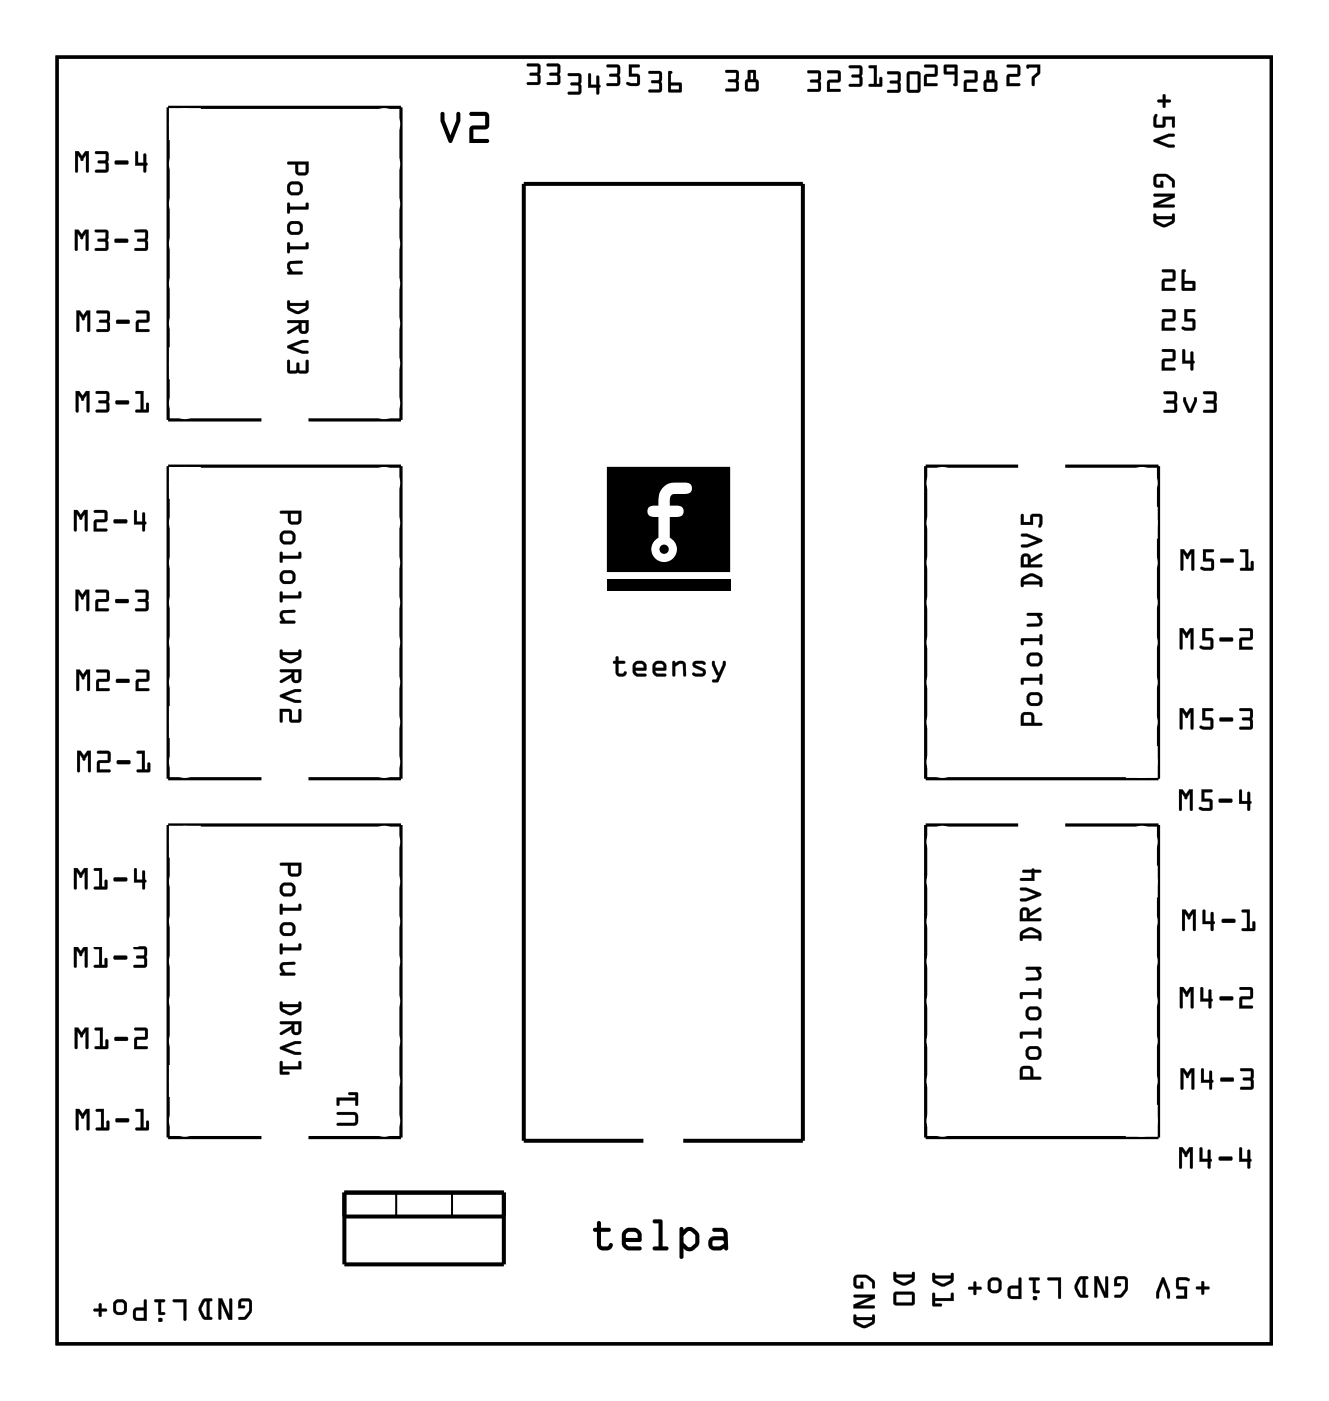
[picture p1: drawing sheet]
<svg xmlns="http://www.w3.org/2000/svg" width="85mm" height="89mm" viewBox="0 0 85 89" stroke-linecap="round" stroke-linejoin="round" font-family="sans-serif">
<path d="M3.6 3.6h77.4v82h-77.4zM16.7 26.8h-6v-20h14.8v20h-5.8M64.9 29.7h-5.9v19.9h14.8v-19.9h-5.9M16.7 49.6h-6v-19.9h14.8v19.9h-5.8M64.9 52.6h-5.9v19.9h14.8v-19.9h-5.9M16.7 72.5h-6v-19.9h14.8v19.9h-5.8" fill="none" stroke="#000" stroke-width=".2"/>
<g fill="#000">
<path d="M38.7 36.9h7.8v.7h-7.8z"/>
<path d="M3.6 3.6h77.4v82h-77.4zM3.6 3.6v82h77.4v-82z"/>
<path d="M4.8 14.6h.2l.2 .3 .2-.3h.2v1.3a.1 .1 0 0 1 0 .1 .1 .1 0 0 1-.1-.1v-1l-.2 .2a.11 .11 0 0 1-.1 .2 .11 .11 0 0 1-.1-.2l-.2-.2 .1 1a.1 .1 0 0 1-.1 .1 .1 .1 0 0 1-.1-.1zM4.8 14.6v1.4l.1-.1v-1.1l.3 .4 .3-.4v1.1l.1 .1v-1.4h-.2l-.2 .3-.2-.3zM6.1 14.6h.6l.2 .1-.1 .6 .1 .5-.1 .2-.8-.1 .1-.1h.6v-.4h-.4l-.1-.1 .1-.1h.4v-.4h-.6zM6.1 14.7v.1h.6v.4h-.4l-.1 .1 .1 .1h.4v.4h-.6v.2l.8-.1v-1.2zM7.3 15.2h.8l.1 .2-.1 .1h-.7l-.1-.1zM7.3 15.2l.1 .3h.7l.1-.1-.1-.2zM8.6 14.6h.7l.1 .1v.6v.5l-.1 .2-.7-.1v-.1h.7l-.1-.4h-.4l-.1-.1 .1-.1h.4l.1-.4h-.7zM8.6 14.7v.1h.7l-.1 .4h-.4l-.1 .1 .1 .1h.4l.1 .4h-.7v.2l.8-.1v-1.2l-.1-.1z"/>
<path d="M4.8 14.6h.2l.2 .3 .2-.3h.2v1.4l-.1-.1v-1l-.2 .2a.1 .1 0 0 1-.1 .1 .1 .1 0 0 1-.1-.1l-.2-.2v1l-.1 .1zM6.1 14.6h.6l.2 .1-.1 .6 .1 .5-.1 .2-.8-.1 .1-.1h.6v-.4h-.4l-.1-.1 .1-.1h.4v-.4h-.6zM7.3 15.2h.8l.1 .2-.1 .1h-.7l-.1-.1zM8.6 14.6h.7l.1 .1v.6v.5l-.1 .2-.7-.1v-.1h.7l-.1-.4h-.4l-.1-.1 .1-.1h.4l.1-.4h-.7z"/>
<path d="M4.8 9.6h.2l.2 .3 .2-.3h.3v1.3a.1 .1 0 0 1-.1 .1 .1 .1 0 0 1-.1-.1v-1l-.2 .2a.11 .11 0 0 1-.1 .2 .11 .11 0 0 1-.1-.2l-.1-.2v1a.1 .1 0 0 1-.1 .1 .1 .1 0 0 1-.1-.1zM4.8 9.6v1.4l.2-.1v-1l.2 .3 .3-.4v1.1l.1 .1 .1-1.4h-.3l-.2 .4-.2-.4zM6.1 9.7l.6-.1 .2 .1-.1 .6 .1 .5-.1 .2-.8-.1 .1-.1h.6v-.4h-.4l-.1-.1 .1-.1h.4v-.4h-.6zM6.1 9.7v.1h.7l-.1 .4h-.4l-.1 .1 .1 .1h.4l.1 .4h-.7v.2l.8-.1v-1.2zM7.3 10.2h.8l.1 .2-.1 .1h-.7l-.1-.1zM7.3 10.3l.1 .2h.7l.1-.1-.1-.2zM8.6 9.7h.2v.7h.3v-.5a.1 .1 0 0 1 .1-.1 .1 .1 0 0 1 .1 .1v.5l.1 .1h-.1v.4a.1 .1 0 0 1-.1 .1 .1 .1 0 0 1-.1-.1v-.4l-.5 .1zM8.6 9.7v.8h.5l.1 .4 .1 .1v-.5h.1l-.1-.1v-.6h-.1l-.1 .6h-.3v-.7z"/>
<path d="M4.8 9.6h.2l.2 .3 .2-.3h.3l-.1 1.4-.1-.1v-1l-.2 .2a.11 .11 0 0 1-.1 .2 .11 .11 0 0 1-.1-.2l-.1-.2v1l-.2 .1zM6.1 9.7l.6-.1 .2 .1-.1 .6 .1 .5-.1 .2-.7-.1v-.1h.6v-.4h-.4l-.1-.1 .1-.1h.4v-.4h-.6zM7.3 10.3l.8-.1 .1 .2-.1 .1h-.7l-.1-.1zM8.6 9.7h.2v.7h.3v-.6h.2v.6l.1 .1h-.1v.5l-.2-.1v-.4h-.5z"/>
<path d="M18.3 10.3h1.4l-.1 .7-.1 .2h-.5l-.2-.2v-.5h-.5zM19 10.5v.5h.5v-.5zM18.3 12a.5 .5 0 0 1 1 0 .5 .5 0 0 1-1 0zM18.5 11.8v.3l.1 .1h.5v-.3l-.1-.1zM18.3 12.9l.2 .1v.2h1v-.2l.1-.1v.4h-1.1v.3h-.2zM18.3 14.5a.5 .5 0 0 1 1 0 .5 .5 0 0 1-1 0zM18.5 14.3v.3l.1 .2 .5-.1v-.3l-.1-.1zM18.3 15.5h.2v.2h1v-.2l.1-.1v.4l-1.1 .1v.2h-.2zM18.4 16.7l.1-.1h.8l-.1 .2h-.6l-.1 .1 .2 .4h.5l.1 .2h-1v-.2h.1l-.1-.3zM18.3 19.2h.1l.1 .1h1v-.1l.1-.1v.6a.8 .8 0 0 1-1.2 .1l-.1-.2zM18.5 19.5v.1l.5 .2 .5-.3zM18.3 20.4h1.4v.6a.31 .31 0 0 1-.4 .3 .31 .31 0 0 1-.3-.4l-.7 .4v-.2l.7-.4v-.1h-.7zM19.2 20.6v.4l.2 .1 .1-.5zM18.3 22l1-.3h.3v.1h-.3l-.7 .3 .7 .3h.3v.1h-.3l-1-.3zM18.3 22.9l.2 .1v.6h.4v-.5h.1h.1v.5h.4v-.6l.1-.1v.8l-.1 .1-.5-.1-.6 .1-.1-.2z"/>
<path d="M18.3 10.3h1.4l-.1 .7-.1 .2h-.5l-.2-.2v-.5h-.5zM18.3 10.3l.1 .2h.4v.5l.2 .1h.5l.1-.1 .1-.7zM19 10.5v.5h.5v-.5zM19 10.5h.5v.5h-.5zM18.3 12a.51 .51 0 0 1 1 0 .51 .51 0 0 1-1 0zM18.3 12a.5 .5 0 0 0 1 0 .5 .5 0 0 0-1 0zM18.6 11.7l-.1 .2v.3h.6l-.1-.4zM18.5 11.8h.5l.1 .1v.3h-.6v-.1zM18.3 12.9l.2 .1v.2h1v-.3l.2 .1-.1 .3h-1.1v.2a.1 .1 0 0 1-.1 .1 .1 .1 0 0 1-.1-.1zM18.3 12.9l.1 .7 .1-.3h1.1v-.4l-.1 .1v.2h-1v-.2zM18.3 14.5a.5 .5 0 0 1 1 0 .5 .5 0 0 1-1 0zM18.3 14.5a.5 .5 0 0 0 1 0 .5 .5 0 0 0-1 0zM18.6 14.3l-.1 .1v.3h.6l-.1-.4zM18.5 14.3h.5l.1 .1v.3l-.6 .1v-.2zM18.3 15.5h.2v.2h1v-.2h.2l-.1 .4h-1.1v.1a.1 .1 0 0 1-.1 .1 .1 .1 0 0 1-.1-.1zM18.3 15.5l.1 .6 .1-.2 1.1-.1v-.4l-.1 .1v.2h-1v-.2zM18.4 16.7l.1-.1h.8l-.1 .2h-.6l-.1 .2 .2 .3h.5l.1 .2h-1v-.2h.1l-.1-.3zM18.4 16.7l-.1 .4 .2 .2h-.2v.2l1-.1-.1-.1h-.6l-.1-.4 .1-.1h.6l.1-.2h-.8zM18.3 19.2h.2v.1h1v-.1a.1 .1 0 0 1 .1-.1 .1 .1 0 0 1 .1 .1l-.1 .6-.6 .2-.7-.3zM18.3 19.2v.5l.5 .3h.4l.4-.3v-.5h-.1v.1h-1l-.1-.1zM18.5 19.5v.1l.5 .2 .4-.2 .1-.1zM18.5 19.5h1l-.5 .3-.5-.2zM18.3 20.4h1.4v.6a.32 .32 0 0 1-.4 .3 .32 .32 0 0 1-.3-.4l-.6 .4a.1 .1 0 0 1-.1-.1 .1 .1 0 0 1 0-.1l.7-.4v-.1h-.7zM18.3 20.4l.1 .2h.6v.1l-.7 .4v.1l.7-.3 .1 .2 .1 .1h.3l.1-.1 .1-.7zM19.2 20.6v.5h.3v-.5zM19.2 20.6h.3l-.1 .5-.2-.1zM18.3 22l1-.3h.3h.1l-.1 .1h-.3l-.7 .3 .7 .3 .3-.1a.1 .1 0 0 1 .1 .1 .1 .1 0 0 1-.1 .1h-.3l-1-.3zM18.3 22v.2l1 .3h.3v-.1h-.3l-.7-.3 .7-.3h.3v-.1h-.3zM18.3 22.9l.2 .1v.6h.4v-.5h.1h.1v.5h.4v-.6a.1 .1 0 0 1 .1-.1 .1 .1 0 0 1 .1 .1v.6l-.2 .2-.5-.1-.5 .1-.2-.2zM18.3 22.9v.8l1.2 .1 .1-.1v-.8l-.1 .1v.6h-.4l-.1-.4v-.1l-.1 .1v.4h-.4v-.6z"/>
<path d="M28.1 7.2h.2v.5l.4 .9 .4-.9v-.5l.1-.1 .1 .1v.5l-.5 1.4-.2-.1-.5-1.3zM28.1 7.2v.5l.5 1.3 .1 .1 .1-.1 .5-1.3v-.4a.13 .13 0 0 0-.1-.2 .13 .13 0 0 0-.1 .2v.4l-.4 .9-.4-.9v-.5zM29.9 7.2l1-.1 .2 .2 .1 .7-.1 .2h-.2h-.7v.7h.9l.1 .1-.1 .1h-1.2v-.9l.1-.1 .2-.1h.7v-.6h-.9zM29.9 7.2l.1 .2h.9v.6h-.7l-.2 .1-.1 .1v.9h1.1a.13 .13 0 0 0 .2-.1 .13 .13 0 0 0-.2-.1h-.8v-.7h.7h.2l.1-.2-.1-.7-.2-.2z"/>
<path d="M28.1 7.2h.2v.5l.4 .9 .4-.9v-.4a.13 .13 0 0 1 .1-.2 .13 .13 0 0 1 .1 .2v.4l-.5 1.3-.1 .1-.1-.1-.5-1.3zM29.9 7.2l1-.1 .2 .2 .1 .7-.1 .2h-.2h-.7v.7h.8a.13 .13 0 0 1 .2 .1 .13 .13 0 0 1-.2 .1h-1.1v-.9l.1-.1 .2-.1h.7v-.6h-.9z"/>
<path d="M33.6 4.1l.7-.1 .1 .2v.5v.5l-.1 .2h-.7v-.2h.7l-.1-.4h-.4l-.1-.1 .1-.1h.4l.1-.4h-.7zM33.6 4.1v.1h.7l-.1 .4-.4 .1h-.1l.1 .1h.4l.1 .4h-.7v.2h.8v-1.3zM34.8 4.1l.7-.1 .2 .2-.1 .5 .1 .5-.1 .2h-.8l.1-.2h.6v-.4h-.5v-.1v-.1h.5v-.4h-.6zM34.9 4.1v.1h.6v.4l-.4 .1h-.1l.1 .1h.4v.4h-.6l-.1 .2h.8v-1.3z"/>
<path d="M33.6 4.1l.7-.1 .1 .2v.5v.5l-.1 .2h-.7v-.2h.7l-.1-.4h-.4l-.1-.1 .1-.1h.4l.1-.4h-.7zM34.8 4.1l.7-.1 .2 .2-.1 .5 .1 .5-.1 .2h-.8l.1-.2h.6v-.4h-.5v-.1v-.1h.5v-.4h-.6z"/>
<path d="M36.2 4.7h.7l.1 .1v.5v.6l-.1 .1h-.7l.1-.2 .6 .1-.1-.4-.4-.1-.1-.1h.1l.4-.1 .1-.4h-.7zM36.2 4.7v.1h.7l-.1 .4-.4 .1h-.1l.1 .1 .4 .1 .1 .4h-.7v.1h.8v-1.3zM37.5 4.7h.2l-.1 .7h.4v-.5h.2v.5l.1 .1-.1 .1v.3a.09 .09 0 0 1-.1 .1 .09 .09 0 0 1-.1-.1v-.3h-.5zM37.5 4.7v.9h.5v.4h.1l.1-.4v-.1v-.1l-.1-.6-.1 .1v.5h-.4v-.7z"/>
<path d="M36.2 4.7h.7l.1 .1v.5v.6l-.1 .1h-.7l.1-.1h.6l-.1-.4-.4-.1-.1-.1h.1l.4-.1 .1-.4h-.7zM37.5 4.7h.1v.7h.4v-.5h.2v.5l.1 .1-.1 .1-.1 .4h-.1v-.4h-.5z"/>
<path d="M38.7 4.1h.6l.2 .1-.1 .6 .1 .5-.1 .2-.8-.1 .1-.1h.6v-.4h-.4l-.1-.1 .1-.1h.4v-.4h-.6zM38.7 4.1v.2h.6v.4h-.4l-.1 .1 .1 .1h.4v.4h-.6v.1h.8v-1.2zM40.1 4.1h.6a.1 .1 0 0 1 .1 .1 .1 .1 0 0 1-.1 .1h-.5v.4l.5 .1 .1 .6-.2 .1-.7-.1a.1 .1 0 0 1 0-.1 .1 .1 0 0 1 .1-.1l.6 .1v-.4h-.5zM40.1 4.1v.8h.5v.4l-.6-.1-.1 .2 .3 .1h.5l.1-.2-.1-.5v-.1h-.5v-.4h.5v-.2z"/>
<path d="M38.7 4.1h.6l.2 .1-.1 .6 .1 .5-.1 .2-.8-.1 .1-.1h.6v-.4h-.4l-.1-.1 .1-.1h.4v-.4h-.6zM40.1 4.1h.6l.1 .1-.1 .1h-.5v.4h.5l.1 .1v.6l-.2 .1h-.4a.15 .15 0 0 1-.2-.1 .15 .15 0 0 1 0-.2l.6 .1v-.4h-.5z"/>
<path d="M41.3 4.5h.7l.2 .1-.1 .6 .1 .5-.1 .2-.8-.1 .1-.1h.6v-.4h-.5v-.1v-.1h.5v-.4h-.6zM41.3 4.6l.1 .1h.6v.4h-.5v.1l.1 .1h.4v.4h-.6l-.1 .2 .8-.1v-1.2zM42.6 4.5h.1a.09 .09 0 0 1 .1 .1 .09 .09 0 0 1-.1 .1v.6h.7v.6l-.8-.1zM42.6 4.6v1.3h.8v-.6h-.7v-.6l.1-.1zM42.7 5.4v.3h.6v-.3zM42.7 5.4h.6v.3h-.6z"/>
<path d="M41.3 4.5h.7l.2 .1-.1 .6 .1 .5-.1 .2-.8-.1 .1-.1h.6v-.4h-.5v-.1v-.1h.5v-.4h-.6zM42.6 4.5l.2 .1-.1 .1v.6h.7v.6l-.8-.1zM42.7 5.4v.3h.6v-.3z"/>
<path d="M46.2 4.5h.7l.2 .1-.1 .5 .1 .5-.1 .2h-.8l.1-.2h.6v-.3l-.5-.1v-.1l.5-.1v-.4h-.6zM46.2 4.5l.1 .1h.6v.4l-.5 .1 .1 .1h.4v.5h-.6l-.1 .1h.8v-1.3zM47.7 4.5h.5v.6l.1 .1v.4l-.1 .2h-.6l-.1-.1v-.5l.1-.1zM47.7 4.5l-.1 .6-.1 .1v.5l.1 .1h.6l.1-.2v-.4l-.2-.1v-.6zM47.6 5.2v.4h.6v-.4zM47.6 5.2h.6v.5h-.6zM47.8 4.6v.5h.2v-.5zM47.8 4.6h.2v.5h-.2z"/>
<path d="M46.2 4.5h.7l.2 .1-.1 .5 .1 .5-.1 .2h-.8l.1-.2h.6v-.3l-.5-.1v-.1l.5-.1v-.4h-.6zM47.7 4.5h.5v.6l.1 .1v.4l-.1 .2h-.6l-.1-.1v-.5l.1-.1zM47.6 5.2v.4h.6v-.4zM47.8 4.6v.5h.2v-.5z"/>
<path d="M51.4 4.5h.7l.2 .1-.1 .6 .1 .5-.1 .1h-.8l.1-.1h.6v-.4h-.4l-.1-.1 .1-.1h.4v-.4h-.6zM51.5 4.5v.1l.6 .1v.4h-.4l-.1 .1 .1 .1h.4v.4h-.6v.1h.7v-1.3zM52.7 4.5h.7l.2 .1-.1 .6-.6 .1v.4h.6a.1 .1 0 0 1 .1 .1 .1 .1 0 0 1-.1 .1h-.8v-.8h.7v-.4h-.7zM52.7 4.5v.1l.7 .1v.4h-.6l-.1 .7h.8v-.1h-.6v-.5h.6v-.7z"/>
<path d="M51.5 4.5h.6l.2 .1-.1 .6 .1 .5-.1 .1h-.8l.1-.1h.6v-.4l-.4-.1h-.1l.1-.1h.4v-.4h-.6zM52.7 4.5h.7l.1 .1v.6l-.6 .1v.4h.6v.1h-.8v-.7h.7v-.4h-.7z"/>
<path d="M54.1 4.2h.7l.1 .1v.5v.5l-.1 .2h-.7l.1-.2h.6l-.1-.3-.4-.1-.1-.1h.1l.4-.1 .1-.4h-.7zM54.1 4.2v.1h.7l-.1 .4-.4 .1v.1l.4 .1 .1 .4h-.7v.1h.8v-1.3zM55.4 4.2h.5v1.1h.1v-.3l.2-.1v.1v.5h-.9l.1-.2h.3v-1h-.3zM55.4 4.2v.1h.3v1.1h-.3v.1h.8v-.6l-.2 .1v.4h-.2l.1-1.2z"/>
<path d="M54.1 4.2h.7l.1 .1v.5v.5l-.1 .2h-.7l.1-.2h.6l-.1-.3-.4-.1-.1-.1h.1l.4-.1 .1-.4h-.7zM55.4 4.2h.5v1.1h.1v-.3l.1-.1v.6h-.8l.1-.1 .3-.1v-1h-.3z"/>
<path d="M56.5 4.6l.7-.1 .2 .2-.1 .5 .1 .5-.1 .2h-.8l.1-.2h.6v-.4h-.5v-.1v-.1h.5v-.4h-.6zM56.5 4.6l.1 .1h.6v.4l-.5 .1 .1 .1h.4v.4h-.6l-.1 .2h.8v-1.3zM57.8 4.6l.7-.1 .1 .2 .1 1-.2 .2h-.6l-.1-.1zM57.8 4.6v1.2l.1 .1h.7v-1.3zM57.9 4.7v1h.6v-1zM57.9 4.7h.6v1h-.6z"/>
<path d="M56.5 4.6l.7-.1 .2 .2-.1 .5 .1 .5-.1 .2h-.8l.1-.2h.6v-.4h-.5v-.1v-.1h.5v-.4h-.6zM57.8 4.6l.7-.1 .1 .2v1l-.1 .2h-.6l-.1-.1zM57.9 4.7v1h.6v-1z"/>
<path d="M58.9 4.1h.7l.1 .1v.6l-.7 .1v.4h.7v.1v.1h-.8v-.7l.7-.1v-.4h-.7zM58.9 4.2v.1h.7v.4l-.7 .1v.7h.8v-.2h-.7v-.4l.7-.1v-.6zM60.1 4.1l.9 .1-.1 1.3h-.1l-.1-.1 .1-.1v-.6h-.7zM60.2 4.2v.5h.6v.6l-.1 .1 .3 .1v-1.4zM60.3 4.3v.3h.5v-.3zM60.3 4.3h.5v.3h-.5z"/>
<path d="M58.9 4.1h.7l.1 .1v.6l-.7 .1v.4h.7v.2h-.8v-.7l.7-.1v-.4h-.7zM60.2 4.1l.8 .1-.1 1.3-.2-.1 .1-.1v-.6h-.7zM60.3 4.3v.3h.5v-.3z"/>
<path d="M61.4 4.5h.7l.2 .1-.1 .6-.6 .1v.4h.6l.1 .1h-.1l-.8 .1 .1-.8h.6v-.4h-.6zM61.4 4.5l.1 .1 .6 .1v.4h-.6l-.1 .7h.8v-.1h-.6v-.5h.6v-.7zM62.9 4.5h.5v.6l.1 .2v.4l-.1 .1-.6 .1-.1-.2v-.4l.1-.2zM62.9 4.5v.6l-.2 .2v.4l.1 .1h.6l.1-.1v-.4l-.1-.2-.1-.6zM62.8 5.3v.4h.6v-.4zM62.8 5.2h.6v.5h-.6zM63 4.7v.4h.2v-.4zM63 4.7h.2v.4h-.2z"/>
<path d="M61.4 4.5h.7l.2 .1-.1 .6-.6 .1v.4h.6v.1h-.8l.1-.7h.6v-.4h-.6zM62.9 4.5h.5v.6l.1 .2v.4l-.1 .1h-.6l-.1-.1v-.4l.1-.2zM62.8 5.3v.4h.6v-.4zM63 4.7v.4h.2v-.4z"/>
<path d="M64.1 4.1h.7l.2 .1v.6l-.7 .1v.4h.6l.1 .1-.1 .1h-.8l.1-.7 .6-.1v-.4h-.6zM64.2 4.2v.1h.6v.4l-.6 .1-.1 .7h.9l-.1-.2h-.6v-.4l.6-.1v-.6zM65.4 4.1h.9v.6l-.4 .3v.4a.1 .1 0 0 1-.1 .1 .1 .1 0 0 1-.1-.1v-.5l.4-.3v-.3h-.5l-.2 .1zM65.4 4.2v.2l.7-.1v.3l-.4 .3 .1 .5 .1 .1v-.5l.4-.3v-.6z"/>
<path d="M64.2 4.1h.6l.2 .1-.1 .6-.6 .1v.4h.6v.2h-.8l.1-.7 .6-.1v-.4h-.6zM65.4 4.1h.9v.6l-.4 .3v.5l-.2-.1v-.5l.4-.3v-.3l-.7 .1z"/>
<path d="M73.6 11.2l.1-.1a.92 .92 0 0 1 1.1 .5v.3h-.1v-.3l-.4-.3h-.6v.4l.2 .1v-.2l.1-.1 .1 .5-.5-.1-.1-.2zM73.5 12.4l1.3-.1v.3l-1 .4h1v.2h-1.3v-.2l1-.5h-.9zM73.5 13.6h.1l.1 .2h1v-.2h.1v.6a.8 .8 0 0 1-1.2 .1l-.1-.2zM73.7 14v.1l.5 .2 .5-.3z"/>
<path d="M73.6 11.2l.1-.1h.7l.4 .4 .1 .4a.1 .1 0 0 1-.1 .1 .1 .1 0 0 1-.1-.1v-.3l-.4-.3h-.6v.4l.2 .1v-.2l.2-.1v.5l-.5-.1-.1-.2zM73.6 11.2l-.1 .5 .2 .2 .4 .1-.1-.5-.1 .1v.2l-.2-.1v-.4h.6l.4 .3v.3h.1v-.3l-.1-.2a.98 .98 0 0 0-1.1-.2zM73.5 12.4l1.4-.1v.3l-1.1 .4h1v.2h-1.3v-.2l1-.5h-.9h-.1zM73.5 12.4l.1 .1h.9l-1 .5v.2h1.3v-.2h-1l1-.4v-.3zM73.5 13.6h.1l.1 .2h1v-.2h.1v.5l-.5 .3-.2 .1-.6-.3zM73.5 13.6v.6l.5 .2h.3l.5-.2v-.6h-.1v.2h-1l-.1-.2zM73.7 14v.1l.5 .2 .4-.2 .1-.1zM73.7 13.9h1v.1l-.5 .3-.5-.2z"/>
<path d="M74 17.2h.7l.2 .1-.1 .6h-.6v.4h.6l.1 .1-.1 .1h-.8l.1-.7h.6v-.5h-.6zM74 17.2l.1 .1h.6v.5h-.6l-.1 .7h.9l-.1-.1h-.6v-.5h.6v-.7zM75.3 17.2h.2a.09 .09 0 0 1 .1 0 .09 .09 0 0 1-.1 .1v.6l.7 .1-.1 .5h-.8zM75.3 17.2v1.3h.8v-.6h-.7v-.6l.1-.1zM75.5 18.1v.2h.5v-.2zM75.4 18.1h.6v.3h-.6z"/>
<path d="M74 17.2h.7l.2 .1-.1 .6h-.6v.4l.6 .1v.1h-.8l.1-.7h.6v-.5h-.6zM75.3 17.2h.2v.1v.6l.6 .1v.5h-.8zM75.5 18.1v.2h.5v-.2z"/>
<path d="M74.1 6l.2 .1v.2h.2a.1 .1 0 0 1 .1 .1 .1 .1 0 0 1-.1 .1h-.2v.3a.1 .1 0 0 1-.1 .1 .1 .1 0 0 1-.1-.1v-.3h-.3a.1 .1 0 0 1-.1-.1 .1 .1 0 0 1 .1-.1h.3zM73.8 6.4v.1h.3v.3l.1 .1v-.1v-.3h.3l.1-.1h-.1h-.3v-.3v-.1l-.1 .1v.3zM73.6 7.3l.1 .1v.6h.4v-.6h.8v.6a.1 .1 0 0 1-.1 .1 .1 .1 0 0 1-.1-.1v-.4h-.4l-.1 .4-.1 .1h-.6v-.6zM73.6 7.3l-.1 .2v.6h.6l.1-.1v-.4h.5v.5h.1v-.7h-.7v.6h-.4v-.6zM73.5 8.9l.9-.4h.4a.1 .1 0 0 1 .1 .1 .1 .1 0 0 1-.1 .1h-.3l-.7 .3 .7 .2h.3l.1 .1-.1 .1h-.4l-.9-.3zM73.5 8.9v.1l.9 .4h.4v-.2h-.3l-.7-.2 .7-.3h.3v-.2h-.4z"/>
<path d="M74.1 6l.1 .1 .1 .2 .2 .1h.1l-.1 .1h-.2l-.1 .3v.1l-.1-.1v-.3h-.3l-.1-.1h.1l.3-.1zM73.6 7.3l.1 .1v.6h.4v-.6h.7v.7h-.1v-.5h-.4l-.1 .5h-.6l-.1-.1v-.4zM73.5 8.9l.9-.4h.4v.2h-.3l-.7 .3 .7 .2h.3v.1l-.4 .1-.9-.4z"/>
<path d="M4.7 32.5h.2l.2 .3 .3-.3h.2v1.3a.1 .1 0 0 1-.1 .1 .1 .1 0 0 1-.1-.1v-1.1l-.2 .3a.1 .1 0 0 1 0 .1 .1 .1 0 0 1-.1-.1l-.2-.3v1.1a.1 .1 0 0 1-.1 .1 .1 .1 0 0 1-.1-.1zM4.7 32.5v1.3h.2v-1.1l.2 .4 .3-.4v1.1h.2v-1.3h-.2l-.3 .3-.2-.3zM6 32.5h.7l.1 .1v.6l-.6 .1v.4h.6a.1 .1 0 0 1 .1 .1 .1 .1 0 0 1-.1 .1h-.8v-.8h.7v-.4h-.7zM6 32.5v.2h.7v.4h-.7v.8l.8-.1v-.1h-.7v-.4l.7-.1v-.7zM7.3 33.1h.7l.1 .1-.1 .1h-.7h-.1zM7.3 33.1v.2h.7l.1-.1-.1-.1zM8.6 32.5h.1v.7h.4v-.5a.1 .1 0 0 1 0-.1 .1 .1 0 0 1 .1 .1v.5l.1 .1-.1 .1v.4a.1 .1 0 0 1-.1 .1 .1 .1 0 0 1 0-.1v-.4h-.6zM8.6 32.5l-.1 .9h.6v.4h.1v-.4l.1-.1-.1-.1v-.5h-.1v.5h-.4v-.6z"/>
<path d="M4.7 32.5h.2l.2 .3 .3-.3h.2l-.1 1.3h-.1v-1.1l-.2 .3a.1 .1 0 0 1-.1 .1 .1 .1 0 0 1 0-.1l-.2-.3v1.1h-.1zM6 32.5h.7l.1 .1v.6l-.6 .1v.4h.6v.1l-.8 .1v-.8h.7v-.4h-.7zM7.3 33.1h.7l.1 .1-.1 .1h-.7h-.1zM8.6 32.5h.1v.7h.4v-.5h.1v.5l.1 .1-.1 .1v.4h-.1v-.4h-.6z"/>
<path d="M4.8 37.6h.2l.2 .3 .3-.3h.2v1.2a.1 .1 0 0 1-.1 .1 .1 .1 0 0 1-.1-.1v-1l-.2 .3a.1 .1 0 0 1 0 .1 .1 .1 0 0 1-.1-.1l-.2-.3v1a.1 .1 0 0 1-.1 .1 .1 .1 0 0 1-.1-.1zM4.8 37.6v1.3l.2-.1v-1l.2 .4 .3-.4v1l.2 .1v-1.3h-.2l-.3 .3-.2-.3zM6.1 37.6h.7l.1 .1v.6h-.6v.5h.6a.1 .1 0 0 1 .1 0 .1 .1 0 0 1-.1 .1h-.8v-.7h.7v-.5l-.7 .1zM6.1 37.6v.1h.7v.5h-.7v.7h.8v-.1h-.7v-.5h.7v-.7zM7.4 38.2h.7l.1 .1-.1 .1h-.7h-.1zM7.4 38.2v.2h.7l.1-.1-.1-.1zM8.6 37.6h.7l.2 .1-.1 .6 .1 .5-.1 .1h-.8l.1-.1h.6v-.4l-.5-.1v-.1l.5-.1v-.4l-.7 .1zM8.6 37.6l.1 .1h.6v.4l-.5 .1v.1h.1l.4 .1v.4h-.6l-.1 .1h.8v-1.2l-.1-.1z"/>
<path d="M4.8 37.6h.2l.2 .3 .3-.3h.2l-.1 1.3-.1-.1v-1l-.2 .3a.1 .1 0 0 1-.1 .1 .1 .1 0 0 1 0-.1l-.2-.3v1l-.1 .1zM6.1 37.6h.7l.1 .1v.6h-.6v.5h.6v.1h-.8v-.7h.7v-.5h-.7zM7.4 38.2h.7l.1 .1-.1 .1h-.7h-.1zM8.6 37.6h.7l.2 .1-.1 .6 .1 .5-.1 .1h-.8l.1-.1h.6v-.4l-.5-.1v-.1l.5-.1v-.4h-.6z"/>
<path d="M4.8 24.9h.3l.2 .3 .2-.3h.2v1.3a.1 .1 0 0 1-.1 .1 .1 .1 0 0 1-.1-.1v-1l-.1 .2a.1 .1 0 0 1-.1 .1 .1 .1 0 0 1-.1-.1l-.2-.2v1a.1 .1 0 0 1-.1 .1 .1 .1 0 0 1-.1-.1zM4.8 24.9l.1 1.4 .1-.1v-1.1l.3 .4 .2-.4v1.1l.2 .1v-1.4h-.2l-.2 .3-.3-.3zM6.1 24.9h.7l.2 .1-.1 .6 .1 .5-.1 .2-.8-.1 .1-.1h.6v-.4h-.5v-.1v-.1h.5v-.4h-.7zM6.1 24.9v.2h.7v.4h-.5v.1l.1 .1h.4v.4h-.7v.2l.8-.1v-1.2zM7.4 25.5h.7l.1 .2-.1 .1h-.7v-.1zM7.4 25.5v.2h.7h.1l-.1-.2zM8.6 24.9h.5v1.2h.2v-.4h.1h.1l-.1 .6-.8-.1 .1-.1h.3v-1h-.3zM8.6 24.9v.2h.4v1h-.3l-.1 .2h.9l-.1-.6h-.1v.4h-.2v-1.2z"/>
<path d="M4.8 24.9h.2l.3 .3 .2-.3h.2l-.1 1.4-.1-.1v-1l-.1 .2a.1 .1 0 0 1-.1 .1 .1 .1 0 0 1-.1-.1l-.2-.2v1l-.1 .1zM6.1 24.9h.7l.1 .1v.6l.1 .5-.1 .2-.8-.1 .1-.1h.6v-.4h-.5v-.1v-.1h.5v-.4h-.7zM7.4 25.5h.7l.1 .2-.1 .1h-.7v-.1zM8.6 24.9h.5v1.2h.2v-.4h.1v.6l-.8-.1 .1-.1h.3v-1h-.3z"/>
<path d="M4.9 19.8h.2l.2 .3 .2-.3h.2v1.3a.1 .1 0 0 1 0 .1 .1 .1 0 0 1-.1-.1v-1.1l-.2 .3a.1 .1 0 0 1-.1 .1 .1 .1 0 0 1-.1-.1l-.2-.3 .1 1.1a.1 .1 0 0 1-.1 .1 .1 .1 0 0 1-.1-.1zM4.9 19.8v1.3h.1v-1.1l.3 .4 .3-.4v1.1h.1v-1.3h-.2l-.2 .3-.2-.3zM6.2 19.8h.6l.2 .1-.1 .6 .1 .5-.1 .1h-.8l.1-.1h.6v-.4h-.4l-.1-.1 .1-.1h.4v-.4h-.6zM6.2 19.8v.1l.6 .1v.4h-.4l-.1 .1 .1 .1h.4v.4h-.6v.1h.8v-1.3zM7.4 20.4h.8l.1 .1-.1 .1h-.7h-.1zM7.4 20.4l.1 .2h.7l.1-.1-.1-.1zM8.7 19.8h.7l.1 .1v.6l-.7 .1v.4h.7v.1l-.9 .1 .1-.8h.7v-.4h-.7zM8.7 19.8v.1l.7 .1v.4h-.7v.7h.8v-.1h-.7v-.5h.7v-.6l-.1-.1z"/>
<path d="M4.9 19.8h.2l.2 .3 .2-.3h.2v1.3h-.1v-1.1l-.2 .3a.1 .1 0 0 1-.1 .1 .1 .1 0 0 1-.1-.1l-.2-.3v1.1h-.1zM6.2 19.8h.6l.2 .1-.1 .6 .1 .5-.1 .1h-.8l.1-.1h.6v-.4l-.4-.1h-.1l.1-.1h.4v-.4h-.6zM7.4 20.4h.8l.1 .1-.1 .1h-.7h-.1zM8.7 19.8h.7l.1 .1v.6l-.7 .1v.4h.7v.1h-.8v-.7h.7v-.4h-.7z"/>
<path d="M17.9 32.6l1.3-.1v.7l-.2 .2h-.5l-.1-.2-.1-.5h-.4zM18.5 32.7v.5h.5v-.5zM17.8 34.3a.5 .5 0 0 1 1 0 .5 .5 0 0 1-1 0zM18.1 34l-.1 .3 .1 .2 .5-.1v-.3v-.1zM17.9 35.2h.1v.2h1v-.2h.1l.1 .3-1.2 .1v.2h-.1zM17.8 36.8a.5 .5 0 0 1 1 0 .5 .5 0 0 1-1 0zM18.1 36.5l-.1 .4 .1 .1h.5v-.3v-.2zM17.9 37.7h.1v.2h1v-.2h.1l.1 .4h-1.2v.2l-.1 .1zM17.9 39l.2-.1h.7v.1l-.7 .1h-.1l.2 .4 .6 .1v.1h-.9v-.1l.1-.1-.2-.3zM17.9 41.4h.1v.2h1v-.2h.1v.5a.8 .8 0 0 1-1.1 .1l-.2-.1zM18 41.7l.1 .2 .4 .2 .5-.3v-.1zM17.9 42.7l1.3-.1v.6a.31 .31 0 0 1-.4 .3 .31 .31 0 0 1-.2-.4l-.7 .4-.1-.1 .8-.5v-.1h-.7zM18.7 42.8l.1 .5h.2v-.5zM17.8 44.3l1-.4h.3v.2h-.3l-.6 .2 .6 .3h.3l.1 .1-.4 .1-.9-.4zM17.8 45.2h.7l.1 .7h.4v-.6l.1-.1 .1 .7-.2 .1h-.5l-.1-.1v-.6h-.4v.6l-.1 .1z"/>
<path d="M17.8 32.6l1.4-.1v.8l-.2 .1h-.5l-.1-.1-.1-.6h-.4zM17.9 32.6v.1h.5v.5l.1 .2h.5l.2-.2v-.7zM18.5 32.7v.5h.5v-.5zM18.5 32.7h.5v.5h-.5zM17.8 34.3a.51 .51 0 0 1 1 0 .51 .51 0 0 1-1 0zM17.8 34.3a.5 .5 0 0 0 1 0 .5 .5 0 0 0-1 0zM18.1 34l-.1 .1 .1 .4 .5-.1v-.4zM18.1 34h.5l.1 .1-.1 .4h-.5l-.1-.2zM17.8 35.2h.2v.2h1v-.2h.2l-.1 .4h-1.1v.2a.1 .1 0 0 1-.1 .1 .1 .1 0 0 1-.1-.1zM17.9 35.2v.6h.1v-.2l1.2-.1-.1-.3h-.1v.2h-1v-.2zM17.8 36.8a.5 .5 0 0 1 1 0 .5 .5 0 0 1-1 0zM17.8 36.8a.5 .5 0 0 0 1 0 .5 .5 0 0 0-1 0zM18.1 36.5l-.1 .2 .1 .3h.5v-.5zM18.1 36.5h.5l.1 .2-.1 .3h-.5l-.1-.1zM17.8 37.7h.2v.2h1v-.2h.2l-.1 .4h-1.1v.2a.1 .1 0 0 1-.1 .1 .1 .1 0 0 1-.1-.1zM17.9 37.7v.7l.1-.1v-.2h1.2l-.1-.4h-.1v.2h-1v-.2zM17.9 39l.2-.1h.7v.1l-.7 .1-.1 .2 .2 .2h.6v.2h-1v-.1l.2-.1-.2-.3zM17.9 39l-.1 .3 .2 .3h-.1v.1h.9v-.1h-.6l-.2-.5 .1-.1h.7v-.1h-.7zM17.8 41.4h.2v.2h1v-.1a.1 .1 0 0 1 .1-.1 .1 .1 0 0 1 .1 .1l-.1 .5-.6 .3-.6-.4zM17.9 41.4v.5l.4 .3h.4l.4-.3v-.5h-.1v.2h-1v-.2zM18 41.7l.1 .2 .4 .2 .5-.2v-.2zM18 41.7h1v.1l-.5 .3-.5-.2zM17.8 42.7l1.4-.1v.6a.32 .32 0 0 1-.4 .3 .32 .32 0 0 1-.2-.4l-.6 .4a.1 .1 0 0 1-.2 0 .11 .11 0 0 1 .1-.2l.7-.4v-.1h-.7zM17.9 42.7v.1h.7v.1l-.7 .4v.2l.7-.4v.2l.1 .2h.3l.2-.2v-.7zM18.7 42.8l.1 .5h.2v-.5zM18.7 42.8h.3v.5h-.3zM17.8 44.3l1-.4h.3l.1 .1-.1 .1h-.3l-.6 .2 .6 .3h.3a.1 .1 0 0 1 .1 .1 .1 .1 0 0 1-.1 .1h-.3l-.9-.4zM17.9 44.3v.1l.9 .4 .4-.1-.1-.1h-.3l-.7-.3 .7-.2h.3v-.2h-.3zM17.8 45.2h.8v.7h.4v-.6a.1 .1 0 0 1 .1-.1 .1 .1 0 0 1 .1 .1v.6l-.1 .1h-.6l-.1-.7h-.4v.6a.1 .1 0 0 1-.1 .1 .1 .1 0 0 1-.1-.1zM17.8 45.2l.1 .8h.1v-.7h.4v.6l.1 .1h.5l.2-.1-.1-.7-.1 .1v.6h-.4l-.1-.7z"/>
<path d="M38.7 29.7v6.7h7.8v-6.7zM42.3 31a1.02 1.02 0 0 1 .8-.3h.5a.37 .37 0 0 1 .5 .4 .37 .37 0 0 1-.5 .4h-.5a.37 .37 0 0 0-.4 .4v.3a.8 .8 0 0 1 .8 .2 .37 .37 0 0 1 0 .4 .37 .37 0 0 1-.4 .1h-.4v1.4a.81 .81 0 0 1 .2 1.2 .81 .81 0 0 1-1.2 0 .81 .81 0 0 1 .2-1.2v-1.4h-.2a.37 .37 0 0 1-.5-.3 .37 .37 0 0 1 .5-.4h.2l.1-.8z"/>
<path d="M74 19.7h.7l.2 .1-.1 .6-.6 .1v.4h.6l.1 .1-.1 .1h-.8l.1-.8h.6v-.4h-.6zM74 19.7l.1 .2h.6v.4h-.6l-.1 .8 .9-.1-.1-.1h-.6v-.4l.6-.1v-.6zM75.4 19.7h.7a.1 .1 0 0 1 .1 .1 .1 .1 0 0 1-.1 .1h-.5v.4h.5v.7l-.1 .1-.7-.1a.1 .1 0 0 1 0-.1 .1 .1 0 0 1 .1-.1l.6 .1v-.4h-.6zM75.5 19.7v.8h.5v.4l-.6-.1-.1 .1 .2 .2 .5-.1 .1-.1v-.5l-.1-.1h-.4v-.4h.5v-.2z"/>
<path d="M74 22.3l.7-.1 .2 .1-.1 .7h-.6v.4h.6l.1 .1-.1 .1h-.8l.1-.7 .6-.1v-.4h-.6zM74 22.3l.1 .1h.6v.4l-.6 .1-.1 .7h.9l-.1-.2h-.6v-.4h.6v-.7zM75.3 22.3h.2v.7h.3v-.6h.2v.6l.1 .1-.1 .1v.3a.09 .09 0 0 1-.1 .1 .09 .09 0 0 1-.1-.1v-.3h-.5zM75.4 22.3l-.1 .9 .6-.1v.4l.1 .1v-.5h.1l-.1-.1v-.6h-.1v.6h-.4v-.7z"/>
<path d="M74 19.7h.7l.2 .1-.1 .6-.6 .1v.4h.6v.2h-.8l.1-.8h.6v-.4h-.6zM75.5 19.7h.6v.1v.1h-.5v.4h.4l.1 .1v.6l-.1 .1h-.4a.15 .15 0 0 1-.2-.1 .15 .15 0 0 1 0-.2l.6 .1v-.4h-.5z"/>
<path d="M74 22.3l.7-.1 .2 .2-.1 .6h-.6v.4h.6v.2h-.8l.1-.7 .6-.1v-.4h-.6zM75.3 22.3h.2v.7h.3v-.6h.2v.6l.1 .1-.1 .1v.4l-.2-.1v-.3h-.5z"/>
<path d="M74.1 25l.7-.1 .2 .1-.1 .6 .1 .5-.1 .2-.8-.1 .1-.1h.6v-.4h-.5v-.1v-.1h.5v-.4h-.6zM74.1 25l.1 .1h.6v.4h-.5v.1l.1 .1h.4v.4h-.6l-.1 .2 .8-.1v-1.2zM75.4 25.3l.2 .1 .2 .7 .3-.7 .1-.1 .1 .1v.2l-.4 .7-.2-.1-.3-.6zM75.4 25.3v.3l.3 .6 .2 .1 .3-.8v-.2l-.1 .1-.3 .7-.3-.8zM76.7 25l.6-.1 .2 .1-.1 .6 .1 .5-.1 .2-.8-.1 .1-.1h.6v-.4h-.4l-.1-.1 .1-.1h.4v-.4h-.6zM76.7 25v.1h.6v.4h-.4l-.1 .1 .1 .1h.4v.4h-.6v.2l.8-.1v-1.2l-.2-.1z"/>
<path d="M74.1 25l.7-.1 .2 .1-.1 .6 .1 .5-.1 .2-.8-.1 .1-.1h.6v-.4h-.5v-.1v-.1h.5v-.4h-.6zM75.4 25.3l.1 .1 .3 .7 .3-.7h.1v.2l-.3 .7-.2-.1-.3-.6zM76.7 25l.6-.1 .2 .1-.1 .6 .1 .5-.1 .2-.8-.1 .1-.1h.6v-.4h-.4l-.1-.1 .1-.1h.4v-.4h-.6z"/>
<path d="M75.2 35h.2l.2 .3 .3-.3h.2v1.3a.1 .1 0 0 1-.1 .1 .1 .1 0 0 1-.1-.1v-1.1l-.2 .3a.1 .1 0 0 1-.1 .1 .1 .1 0 0 1 0-.1l-.2-.3v1.1a.1 .1 0 0 1-.1 .1 .1 .1 0 0 1-.1-.1zM75.2 35v1.3h.2v-1.1l.2 .4 .3-.4v1.1h.2v-1.3h-.2l-.3 .3-.2-.3zM76.6 35h.7a.1 .1 0 0 1 0 .1 .1 .1 0 0 1 0 .1h-.5v.4h.5v.7l-.1 .1-.7-.1a.1 .1 0 0 1 0-.1 .1 .1 0 0 1 .1-.1l.6 .1v-.4h-.6zM76.6 35v.8h.6v.4l-.6-.1-.1 .1 .2 .1h.5l.1-.1v-.5l-.1-.1h-.4v-.4h.5v-.2zM77.8 35.6h.7l.1 .1-.1 .1h-.7h-.1zM77.8 35.6v.2h.7l.1-.1-.1-.1zM79 35h.5v1.2h.2v-.4l.1-.1 .1 .6-.1 .1-.8-.1v-.1h.3v-1h-.3zM79 35v.1l.3 .1v1h-.2l-.1 .1h.8v-.6l-.1 .1v.4h-.2v-1.2z"/>
<path d="M75.2 35h.2l.2 .3 .3-.3h.2l-.1 1.4-.1-.1v-1.1l-.2 .3a.1 .1 0 0 1-.1 .1 .1 .1 0 0 1 0-.1l-.2-.3v1.1l-.1 .1zM76.6 35h.7v.1v.1h-.5v.4h.4l.1 .1v.5l-.1 .2h-.4a.16 .16 0 0 1-.3-.1 .15 .15 0 0 1 .1-.2l.6 .1v-.4h-.6zM77.8 35.6h.7l.1 .1-.1 .1h-.7h-.1zM79 35h.5v1.2h.2v-.4l.1-.1v.7l-.8-.1v-.1h.3v-1h-.3z"/>
<path d="M4.7 55.3h.2l.2 .3 .3-.3h.2v1.3a.1 .1 0 0 1-.1 .1 .1 .1 0 0 1-.1-.1v-1.1l-.2 .3a.1 .1 0 0 1 0 .1 .1 .1 0 0 1-.1-.1l-.2-.2v1a.1 .1 0 0 1-.1 .1 .1 .1 0 0 1-.1-.1zM4.7 55.3v1.3h.2v-1.1l.2 .4 .3-.4v1.1h.2v-1.3h-.2l-.3 .3-.2-.3zM6 55.3h.5v1.2h.2v-.4l.1-.1 .1 .1-.1 .6-.8-.1v-.1h.3v-1h-.3zM6 55.3v.2h.3v1h-.3v.1h.8v-.5h-.1v.4h-.2v-1.2zM7.3 55.9h.7l.1 .2-.1 .1h-.7l-.1-.1zM7.3 55.9v.2h.7h.1l-.1-.2zM8.6 55.3l.1 .1v.6h.4v-.5a.1 .1 0 0 1 0-.1 .1 .1 0 0 1 .1 .1v.5l.1 .1-.1 .1v.4a.1 .1 0 0 1-.1 .1 .1 .1 0 0 1 0-.1v-.4h-.6zM8.6 55.3l-.1 .9h.6v.4h.1v-.4l.1-.1h-.1v-.6h-.1v.6h-.4v-.7z"/>
<path d="M4.7 55.3h.2l.2 .3 .3-.3h.2l-.1 1.4-.1-.1v-1.1l-.2 .3a.1 .1 0 0 1-.1 .1 .1 .1 0 0 1 0-.1l-.2-.3v1.1l-.1 .1zM6 55.3h.5v1.2h.2v-.4h.1v.6l-.8-.1v-.1h.3v-1h-.3zM7.3 55.9h.7l.1 .2h-.1h-.7h-.1zM8.6 55.3l.1 .1v.6h.4v-.5h.1v.5l.1 .1-.1 .1v.5l-.1-.1v-.4h-.6z"/>
<path d="M4.9 42.7h.2l.2 .3 .2-.3h.2v1.2a.1 .1 0 0 1-.1 .1 .1 .1 0 0 1-.1-.1l.1-1-.2 .2a.11 .11 0 0 1-.1 .2 .11 .11 0 0 1-.1-.2l-.2-.2v1a.1 .1 0 0 1 0 .1 .1 .1 0 0 1-.1-.1zM4.9 42.7v1.3l.1-.1v-1l.3 .4 .3-.4v1l.1 .1v-1.3h-.2l-.2 .3-.2-.3zM6.1 42.7h.7l.2 .1-.1 .6h-.6v.4h.6a.1 .1 0 0 1 .1 .1 .1 .1 0 0 1-.1 .1h-.8l.1-.7h.6v-.5h-.6zM6.2 42.7v.1h.6v.5h-.6l-.1 .7h.9l-.1-.1h-.6v-.5h.6v-.7zM7.4 43.3l.8-.1 .1 .2-.1 .1h-.7h-.1zM7.4 43.3l.1 .2h.7v-.1v-.1zM8.7 42.7h.6l.2 .1v.6h-.7v.4h.7v.1v.1h-.9l.1-.7h.6v-.5h-.6zM8.7 42.7v.1h.7v.5h-.7l-.1 .7h.9v-.1h-.7v-.5h.7v-.6l-.2-.1z"/>
<path d="M4.9 42.7h.2l.2 .3 .2-.3h.2v1.3l-.1-.1v-1l-.2 .2a.11 .11 0 0 1-.1 .2 .11 .11 0 0 1-.1-.2l-.2-.2v1l-.1 .1zM6.1 42.7h.7l.2 .1-.1 .6h-.6v.4l.6 .1v.1h-.8l.1-.7h.6v-.5h-.6zM7.4 43.3h.8l.1 .1-.1 .1h-.7l-.1-.1zM8.7 42.7h.6l.2 .1v.6h-.7v.4l.7 .1v.1h-.9l.1-.7h.6v-.5h-.6z"/>
<path d="M4.9 47.8h.2l.2 .3 .3-.3h.2v1.3a.1 .1 0 0 1-.1 .1 .1 .1 0 0 1-.1-.1v-1l-.2 .2a.1 .1 0 0 1 0 .2 .11 .11 0 0 1-.1-.2l-.2-.2v1a.1 .1 0 0 1-.1 .1 .1 .1 0 0 1-.1-.1zM4.9 47.8v1.4l.2-.1v-1l.2 .3 .3-.3v1l.2 .1v-1.4h-.2l-.3 .4-.2-.4zM6.2 47.9l.7-.1 .1 .1v.7h-.6v.4h.6a.1 .1 0 0 1 .1 .1 .1 .1 0 0 1-.1 .1h-.8v-.7l.7-.1v-.4h-.7zM6.2 47.9v.1h.7v.4l-.7 .1v.7h.8v-.2h-.7v-.4h.7v-.7zM7.5 48.4h.7l.1 .2-.1 .1h-.7l-.1-.1zM7.5 48.5v.2h.7l.1-.1-.1-.2zM8.7 47.9l.5-.1v1.2h.2v-.4h.1l.1 .1-.1 .5-.8-.1 .1-.1h.2v-1h-.2zM8.7 47.9v.1h.4v1h-.3l-.1 .2h.8v-.6h-.1v.4h-.2v-1.2z"/>
<path d="M4.9 47.8h.2l.2 .3 .3-.3h.2l-.1 1.4-.1-.1v-1l-.2 .2a.11 .11 0 0 1-.1 .2 .1 .1 0 0 1 0-.2l-.2-.2v1l-.1 .1zM6.2 47.9l.7-.1 .1 .1v.7h-.6v.4h.6v.2h-.8v-.7l.7-.1v-.4h-.7zM7.5 48.5l.7-.1 .1 .2-.1 .1h-.7l-.1-.1zM8.7 47.9l.5-.1v1.2h.2v-.4h.1v.6l-.8-.1 .1-.1h.2v-1h-.2z"/>
<path d="M17.9 55h1.3v.7l-.2 .1h-.5l-.1-.1-.1-.6h-.4zM18.5 55.1v.5h.5v-.5zM17.8 56.7a.5 .5 0 0 1 1 0 .5 .5 0 0 1-1 0zM18.1 56.4l-.1 .4 .1 .1h.5v-.3v-.2zM17.9 57.6h.1v.2h1v-.2h.1l.1 .4h-1.2v.2l-.1 .1zM17.8 59.2a.5 .5 0 0 1 1 0 .5 .5 0 0 1-1 0zM18.1 59l-.1 .3 .1 .1h.5v-.3v-.1zM17.9 60.1l.1 .1v.2h1v-.2l.1-.1 .1 .4h-1.2v.2l-.1 .1zM17.9 61.4l.2-.1h.7v.1l-.7 .1-.1 .1 .2 .4h.6v.1h-.9v-.1h.1l-.2-.3zM17.9 63.8h.1v.2h1v-.2h.1v.6a.8 .8 0 0 1-1.1 .1l-.2-.2zM18 64.2l.1 .1 .4 .2 .5-.3zM17.9 65.1h1.3v.6a.31 .31 0 0 1-.4 .2 .31 .31 0 0 1-.2-.3l-.7 .3-.1-.1 .8-.4v-.2h-.7zM18.7 65.2l.1 .5 .2 .1v-.6zM17.8 66.7l1-.4h.3v.2h-.3l-.6 .3 .6 .2h.3l.1 .1-.4 .1-.9-.4zM17.9 67.6h.1v.3h1v-.3h.1l.1 .5h-1.2v.2h.4v.1l-.5 .1z"/>
<path d="M17.8 55h1.4v.7l-.2 .1h-.5l-.1-.1-.1-.6h-.4zM17.9 55v.1h.5v.6l.1 .1h.5l.2-.1v-.7zM18.5 55.1v.5h.5v-.5zM18.5 55.1h.5v.5h-.5zM17.8 56.7a.51 .51 0 0 1 1 0 .51 .51 0 0 1-1 0zM17.8 56.7a.5 .5 0 0 0 1 0 .5 .5 0 0 0-1 0zM18.1 56.4l-.1 .2 .1 .3h.5v-.5zM18.1 56.4h.5l.1 .2-.1 .3h-.5l-.1-.1zM17.8 57.6h.2v.2h1v-.2h.2l-.1 .4h-1.1v.2a.1 .1 0 0 1-.1 .1 .1 .1 0 0 1-.1-.1zM17.9 57.6v.7l.1-.1v-.2h1.2l-.1-.4h-.1v.2h-1v-.2zM17.8 59.2a.5 .5 0 0 1 1 0 .5 .5 0 0 1-1 0zM17.8 59.2a.5 .5 0 0 0 1 0 .5 .5 0 0 0-1 0zM18.1 58.9l-.1 .2 .1 .3h.5v-.4zM18.1 59h.5l.1 .1-.1 .3h-.5l-.1-.1zM17.8 60.1l.2 .1v.2h1v-.3l.2 .1-.1 .3h-1.1v.2a.1 .1 0 0 1-.1 .1 .1 .1 0 0 1-.1-.1zM17.9 60.1v.7h.1v-.3h1.2l-.1-.4-.1 .1v.2h-1v-.2zM17.9 61.4l.2-.1h.7v.2h-.7l-.1 .2 .2 .3h.6v.1h-1v-.1h.2l-.2-.3zM17.9 61.4l-.1 .3 .2 .3h-.1v.1h.9v-.1h-.6l-.2-.4 .1-.1 .7-.1v-.1h-.7zM17.8 63.8h.2v.2h1v-.1a.1 .1 0 0 1 .1-.1 .1 .1 0 0 1 .1 .1l-.1 .5-.6 .3-.6-.3zM17.9 63.8v.6l.4 .2h.4l.4-.2v-.6h-.1v.2h-1v-.2zM18 64.2l.1 .1 .4 .2 .5-.2v-.1zM18 64.1h1v.1l-.5 .3-.5-.2zM17.8 65.1h1.4v.6a.32 .32 0 0 1-.4 .2 .32 .32 0 0 1-.2-.3l-.6 .3a.1 .1 0 0 1-.2 0 .1 .1 0 0 1 .1-.1l.7-.4v-.2h-.7zM17.9 65.1v.1h.7v.2l-.7 .4v.1l.7-.3v.2l.1 .1h.3l.2-.1v-.7zM18.7 65.2l.1 .5h.2v-.5zM18.7 65.2h.3v.6l-.3-.1zM17.8 66.7l1-.4h.3l.1 .1-.1 .1h-.3l-.6 .3 .6 .2h.3a.1 .1 0 0 1 .1 .1 .1 .1 0 0 1-.1 .1h-.3l-.9-.3zM17.9 66.7v.1l.9 .4h.4l-.1-.2h-.3l-.7-.2 .7-.3h.3v-.2h-.3zM17.8 67.6h.2v.3h1v-.2a.1 .1 0 0 1 .1-.1 .1 .1 0 0 1 .1 .1v.4h-1.2v.2h.4l.1 .1-.6 .1-.1-.1zM17.9 67.6v.8h.5v-.1h-.4v-.2h1.2l-.1-.5h-.1v.3h-1v-.3z"/>
<path d="M39.2 41.8l.2 .1v.2h.3a.1 .1 0 0 1 .1 .1 .1 .1 0 0 1-.1 .1h-.3v.6h.3l.1-.1h.1a.21 .21 0 0 1 0 .2 .21 .21 0 0 1-.2 .1h-.3l-.2-.2v-.6l-.2-.1 .2-.1zM39.3 41.8l-.1 .3-.1 .1 .1 .1v.5a.39 .39 0 0 0 .6 .2l.1-.1v-.1l-.2 .1h-.3v-.1v-.5h.3l.1-.2h-.4v-.2zM40.4 42.2l.2-.1h.3l.2 .1 .1 .2v.3h-.7l.1 .2h.5a.1 .1 0 0 1 .1 .1 .1 .1 0 0 1-.1 .1h-.5l-.2-.1-.1-.2zM40.4 42.2l-.1 .6 .1 .2 .2 .1h.6v-.2h-.6l-.1-.1v-.1h.7v-.3l-.1-.2-.5-.1zM40.5 42.4v.2h.5l-.1-.3zM40.5 42.4l.4-.1 .1 .3h-.5zM41.6 42.2l.3-.1h.3l.2 .1 .1 .2-.1 .3h-.6l.1 .2h.5a.1 .1 0 0 1 .1 .1 .1 .1 0 0 1-.1 .1h-.6l-.1-.1-.1-.2zM41.7 42.2l-.1 .6 .1 .2 .2 .1h.5v-.2h-.5l-.2-.1v-.1h.7v-.3l-.1-.2-.4-.1zM41.8 42.4v.2h.5l-.1-.3zM41.8 42.4l.4-.1 .1 .3h-.6zM42.9 42.1h.1v.2a.39 .39 0 0 1 .7 .1v.7l-.2-.1v-.6l-.1-.1-.4 .2v.5a.1 .1 0 0 1-.1 .1 .1 .1 0 0 1-.1-.1zM42.9 42.1v1l.1-.1v-.5l.3-.2h.2v.7l.2 .1v-.7l-.1-.2-.3-.1-.3 .2v-.2zM44.2 42.2l.1-.1a.71 .71 0 0 1 .6 .1 .12 .12 0 0 1 0 .2 .12 .12 0 0 1-.2-.1h-.4l.5 .3a.28 .28 0 0 1 .2 .3 .28 .28 0 0 1-.3 .2h-.5l-.1-.1v-.2l.6 .1 .1-.1-.6-.3-.1-.2zM44.2 42.2l-.1 .1 .1 .2 .6 .3-.1 .1h-.5l-.1 .1 .3 .1 .5-.1 .1-.2-.1-.1-.6-.4h.4h.2v-.1l-.2-.1zM45.4 42.1l.1 .1 .3 .6 .3-.7 .1 .1v.2l-.5 1.1-.3-.1v-.1h.2l.1-.3h-.1l-.2-.6zM45.4 42.1v.3l.2 .6h.2l-.2 .3h-.2v.1l.3 .1 .5-1.3-.1-.1-.3 .8-.3-.7z"/>
<path d="M39.2 41.8l.2 .1v.2h.4v.1v.1h-.4v.6h.3l.1-.1h.1a.35 .35 0 0 1-.3 .3 .35 .35 0 0 1-.4-.3v-.5l-.1-.1 .1-.1zM40.4 42.2l.2-.1h.3l.2 .1 .1 .2v.3l-.7 .1 .1 .1h.5l.1 .2h-.6l-.2-.1-.1-.2zM40.5 42.4v.2h.5l-.1-.3zM41.7 42.2l.2-.1h.3l.2 .1v.2v.3l-.6 .1 .1 .1h.5v.2h-.5l-.2-.1-.1-.2zM41.8 42.4v.2h.5l-.1-.3zM42.9 42.1h.1v.2a.38 .38 0 0 1 .4-.2 .38 .38 0 0 1 .3 .3v.7l-.2-.1v-.7h-.2l-.3 .2v.5l-.1 .1zM44.2 42.2l.5-.1 .2 .1a.12 .12 0 0 1 0 .2 .12 .12 0 0 1-.2-.1h-.4l.5 .3a.27 .27 0 0 1 .2 .3 .27 .27 0 0 1-.3 .2h-.5l-.1-.1 .1-.1h.5l.1-.1-.6-.3-.1-.2zM45.4 42.1l.1 .1 .3 .6 .3-.6h.1v.2l-.5 1.1-.3-.1v-.1h.2l.1-.3h-.1l-.2-.6z"/>
<path d="M65.1 45.4h.2h.4l.2 .1v.6h.4l.1 .1h-1.4zM65.2 45.6v.5h.5v-.5zM65.4 44.5a.5 .5 0 0 1 1 0 .5 .5 0 0 1-1 0zM65.6 44.3v.4l.1 .1h.4l.1-.1v-.3l-.1-.1zM65.1 43.2h1.1v-.2l.1-.1 .1 .7h-.1l-.1-.2h-1v.2h-.1zM65.4 42a.5 .5 0 0 1 1 0 .5 .5 0 0 1-1 0zM65.6 41.8v.3l.1 .2h.4l.1-.1v-.3l-.1-.1zM65.1 40.7h1.1v-.2l.1-.1 .1 .6-.1 .1-.1-.3h-1v.2l-.1 .1zM65.4 39.1h1v.1h-.1a.38 .38 0 0 1 .1 .4 .38 .38 0 0 1-.2 .3h-.8l.1-.1 .6-.1 .1-.1-.2-.4h-.5zM65.1 36.8a.81 .81 0 0 1 1.2 0l.1 .5-.1 .1-.1-.2h-1v.2h-.1l-.1-.4zM65.2 36.9v.1h1v-.1l-.5-.2zM65.1 35.3a.32 .32 0 0 1 .4 0 .32 .32 0 0 1 .2 .3l.6-.3 .1 .1-.7 .4v.2h.6l.1 .1h-1.4zM65.2 35.5v.5h.3v-.5zM65.1 34h.3l.9 .4 .1 .1-1 .4h-.3v-.2h.3l.7-.3-.7-.2h-.3zM65.1 32.8h.1v.5h.4l.1-.5h.6l.1 .1v.4a.15 .15 0 0 1 0 .2 .15 .15 0 0 1-.2 0v-.6h-.4v.5h-.8z"/>
<path d="M65.1 45.4h.2h.4l.2 .1v.6l.4-.1a.1 .1 0 0 1 .1 .1 .1 .1 0 0 1-.1 .1h-1.3v-.6zM65.1 45.4l-.1 .8h1.4l-.1-.1h-.4l-.1-.7h-.2zM65.2 45.6v.5h.5v-.5zM65.2 45.6h.5v.5h-.5zM65.4 44.5a.51 .51 0 0 1 1 0 .51 .51 0 0 1-1 0zM65.4 44.5a.5 .5 0 0 0 1 0 .5 .5 0 0 0-1 0zM65.6 44.3l.1 .5h.4l.1-.1v-.3v-.1zM65.6 44.3h.5l.1 .1v.3l-.1 .1h-.4l-.1-.1zM65.1 43.2h1.1v-.2a.1 .1 0 0 1 .1-.1 .1 .1 0 0 1 .1 .1v.5l-.1 .1h-.1v-.2h-1v.2h-.1zM65.1 43.2v.4h.1v-.2h1l.1 .2h.1l-.1-.7v.1l-.1 .2zM65.4 42a.5 .5 0 0 1 1 0 .5 .5 0 0 1-1 0zM65.4 42a.5 .5 0 0 0 1 0 .5 .5 0 0 0-1 0zM65.6 41.8l.1 .4 .4 .1 .1-.1v-.3v-.1zM65.6 41.8h.5l.1 .1v.3l-.1 .1h-.4l-.1-.2zM65.1 40.7h1.1v-.2a.1 .1 0 0 1 .1-.1 .1 .1 0 0 1 .1 .1v.5l-.1 .1-.1-.1v-.2h-1v.2l-.1 .1zM65.1 40.7v.4l.1-.1v-.2h1l.1 .3 .1-.1-.1-.6-.1 .3zM65.4 39.1h1v.1h-.1l.1 .3-.1 .3-.1 .1h-.8l.1-.2h.6l.1-.2-.2-.3h-.5zM65.4 39.1l.1 .1h.5l.2 .4-.1 .1-.6 .1-.1 .1h.8a.32 .32 0 0 0 .2-.5l-.2-.2h.2l-.1-.1zM65.1 36.8l.6-.3 .6 .2 .1 .2-.1 .5h-.1v-.2h-1v.1a.1 .1 0 0 1-.1 .1 .1 .1 0 0 1-.1-.1zM65.1 36.8v.6h.1v-.2h1l.1 .2h.1v-.6l-.5-.2h-.4zM65.2 36.9v.1h1v-.1l-.5-.2zM65.2 36.9l.5-.2 .5 .2v.2h-1zM65.1 35.3a.32 .32 0 0 1 .4 0 .32 .32 0 0 1 .2 .3l.6-.3a.1 .1 0 0 1 .1 0 .1 .1 0 0 1 0 .1l-.7 .4v.2l.6-.1a.1 .1 0 0 1 .1 .1 .1 .1 0 0 1-.1 .1h-1.3v-.6zM65.1 35.3l-.1 .8h1.4l-.1-.1h-.6v-.2l.7-.4v-.1l-.7 .3-.1-.2-.1-.1zM65.2 35.5v.5h.3v-.5zM65.2 35.5h.3v.5h-.3zM65.1 34h.3l.9 .3 .1 .2-1 .4h-.3l-.1-.1 .1-.1h.3l.7-.3-.7-.2h-.3zM65.1 34v.2h.3l.7 .2-.7 .3h-.3v.2h.3l1-.4-.1-.1-.9-.4zM65.1 32.8h.1v.5h.4l.1-.5 .6-.1 .1 .2-.1 .7a.1 .1 0 0 1-.1 0 .1 .1 0 0 1 0-.1v-.6h-.4v.5h-.8zM65.1 32.8l-.1 .6h.8v-.5h.4v.6v.1h.1l.1-.3-.1-.5h-.6v.1l-.1 .4h-.4v-.5z"/>
<path d="M75.1 50.3h.2l.2 .3 .3-.3h.2v1.3a.1 .1 0 0 1-.1 .1 .1 .1 0 0 1-.1-.1v-1.1l-.2 .3a.1 .1 0 0 1 0 .1 .1 .1 0 0 1-.1-.1l-.2-.3v1.1a.1 .1 0 0 1-.1 .1 .1 .1 0 0 1-.1-.1zM75.1 50.3v1.3h.2v-1.1l.2 .4 .3-.4v1.1h.2v-1.3h-.2l-.3 .3-.2-.3zM76.5 50.3h.7a.1 .1 0 0 1 .1 .1 .1 .1 0 0 1-.1 .1h-.5v.4h.5v.6l-.1 .2-.7-.1a.1 .1 0 0 1 0-.1 .1 .1 0 0 1 .1-.1l.6 .1v-.4h-.6zM76.5 50.3v.8h.6v.4l-.6-.1-.1 .1 .2 .1h.5l.1-.1v-.5l-.1-.1h-.4v-.4h.5v-.2zM77.7 50.9h.7l.1 .1-.1 .1h-.7h-.1zM77.7 50.9v.2h.7l.1-.1-.1-.1zM79 50.3h.1v.7h.4v-.5a.1 .1 0 0 1 .1-.1 .1 .1 0 0 1 0 .1v.5l.1 .1-.1 .1v.4a.1 .1 0 0 1 0 .1 .1 .1 0 0 1-.1-.1v-.4h-.6zM79 50.3l-.1 .9h.6v.4h.1v-.4l.1-.1-.1-.1v-.5h-.1v.5h-.4v-.6z"/>
<path d="M75.1 50.3h.2l.2 .3 .3-.3h.2l-.1 1.3h-.1v-1.1l-.2 .3a.1 .1 0 0 1-.1 .1 .1 .1 0 0 1 0-.1l-.2-.3v1.1h-.1zM76.5 50.3h.7v.1v.1h-.5v.4h.4l.1 .1v.5l-.1 .2h-.4a.15 .15 0 0 1-.2-.1 .15 .15 0 0 1 0-.2l.6 .1v-.4h-.6zM77.7 50.9h.7l.1 .1-.1 .1h-.7h-.1zM79 50.3h.1v.7h.4v-.5h.1v.5l.1 .1-.1 .1v.4h-.1v-.4h-.6z"/>
<path d="M75.2 40h.2l.2 .3 .2-.3h.2v1.3a.1 .1 0 0 1-.1 .1 .1 .1 0 0 1-.1-.1l.1-1-.2 .2a.11 .11 0 0 1-.1 .2 .11 .11 0 0 1-.1-.2l-.2-.2v1a.1 .1 0 0 1-.1 .1 .1 .1 0 0 1 0-.1zM75.2 40v1.4l.1-.1v-1.1l.3 .4 .3-.4v1.1l.1 .1v-1.4h-.2l-.2 .3-.2-.3zM76.6 40h.6a.1 .1 0 0 1 .1 .1 .1 .1 0 0 1-.1 .1h-.4v.4l.4 .1 .1 .6-.2 .1-.6-.1a.1 .1 0 0 1-.1-.1 .1 .1 0 0 1 .1-.1l.6 .1v-.4h-.5zM76.6 40v.8h.5v.4l-.6-.1-.1 .2 .3 .1h.5l.1-.2v-.5l-.1-.1h-.4v-.4h.4l.1-.2zM77.7 40.6h.8l.1 .2-.1 .1h-.7l-.1-.1zM77.7 40.6l.1 .3h.7v-.1v-.2zM79 40h.6l.2 .1v.6l-.7 .1v.4h.7v.1v.1h-.9l.1-.7 .6-.1v-.4h-.6zM79 40.1v.1h.6v.4l-.6 .1-.1 .7h.9v-.2h-.7v-.4l.7-.1v-.6l-.2-.1z"/>
<path d="M75.2 45.1h.2l.2 .3 .2-.3h.2v1.3a.1 .1 0 0 1-.1 .1 .1 .1 0 0 1-.1-.1l.1-1-.2 .2a.1 .1 0 0 1-.1 .1 .1 .1 0 0 1-.1-.1l-.2-.2v1a.1 .1 0 0 1-.1 .1 .1 .1 0 0 1 0-.1zM75.2 45.1v1.4l.1-.1v-1.1l.3 .4 .3-.4v1.1l.1 .1v-1.4h-.2l-.2 .3-.2-.3zM76.6 45.1h.6a.1 .1 0 0 1 .1 .1 .1 .1 0 0 1-.1 .1h-.4v.4l.4 .1 .1 .6-.2 .1-.6-.1a.1 .1 0 0 1-.1-.1 .1 .1 0 0 1 .1-.1l.6 .1v-.4h-.5zM76.6 45.1v.8h.5v.4l-.6-.1-.1 .2 .3 .1h.5l.1-.2v-.5l-.1-.1h-.4v-.4h.4l.1-.2zM77.7 45.7h.8l.1 .2-.1 .1h-.7l-.1-.1zM77.7 45.7l.1 .3h.7v-.1v-.2zM79 45.1h.6l.2 .1-.1 .6 .1 .5-.1 .2-.8-.1 .1-.1h.6v-.4h-.4l-.1-.1 .1-.1h.4v-.4h-.6zM79 45.2v.1h.6v.4h-.4l-.1 .1 .1 .1h.4v.4h-.6v.2l.8-.1v-1.2l-.2-.1z"/>
<path d="M75.2 40h.2l.2 .3 .2-.3h.2v1.4l-.1-.1v-1l-.2 .2a.1 .1 0 0 1-.1 .1 .1 .1 0 0 1-.1-.1l-.2-.2v1l-.1 .1zM76.6 40h.6l.1 .1-.1 .1h-.4v.4h.4l.1 .1v.6l-.2 .1h-.4a.15 .15 0 0 1-.2 0 .15 .15 0 0 1 0-.3l.6 .1v-.4h-.5zM77.7 40.6h.8l.1 .2-.1 .1h-.7l-.1-.1zM79 40h.6l.2 .1v.6l-.7 .1v.4h.7v.2h-.9l.1-.7 .6-.1v-.4h-.6z"/>
<path d="M75.2 45.1h.2l.2 .3 .2-.3h.2v1.4l-.1-.1v-1l-.2 .2a.1 .1 0 0 1-.1 .1 .1 .1 0 0 1-.1-.1l-.2-.2v1l-.1 .1zM76.6 45.1h.6l.1 .1-.1 .1h-.4v.4h.4l.1 .1v.6l-.2 .1h-.4a.15 .15 0 0 1-.2 0 .15 .15 0 0 1 0-.3l.6 .1v-.4h-.5zM77.7 45.7h.8l.1 .2-.1 .1h-.7l-.1-.1zM79 45.1h.6l.2 .1-.1 .6 .1 .5-.1 .2-.7-.1v-.1h.6v-.4h-.4l-.1-.1 .1-.1h.4v-.4h-.6z"/>
<path d="M75.3 57.9h.2l.2 .4 .3-.4h.2v1.3a.1 .1 0 0 1-.1 .1 .1 .1 0 0 1-.1-.1v-1l-.2 .2a.11 .11 0 0 1-.1 .2 .1 .1 0 0 1 0-.2l-.2-.2v1a.1 .1 0 0 1-.1 .1 .1 .1 0 0 1-.1-.1zM75.3 57.9v1.4l.2-.1v-1l.2 .4 .3-.4v1l.2 .1v-1.4h-.2l-.3 .4-.2-.4zM76.6 58h.2v.7h.3v-.6h.2v.6l.1 .1-.1 .1v.3a.09 .09 0 0 1-.1 .1 .09 .09 0 0 1-.1-.1v-.3h-.5zM76.6 58v.9h.5v.4h.2v-.4l.1-.1-.1-.1v-.6l-.2 .1v.5h-.3v-.7zM77.9 58.6l.7-.1 .1 .2-.1 .1h-.7l-.1-.1zM77.9 58.6v.2h.7l.1-.1-.1-.2zM79.1 58l.5-.1v1.2h.2v-.4h.1l.1 .1-.1 .5h-.8v-.2h.3v-1h-.3zM79.1 58v.1h.4v1h-.3l-.1 .2h.8v-.6h-.1v.4h-.2v-1.2z"/>
<path d="M75.3 57.9h.2l.2 .4 .3-.4h.2l-.1 1.4-.1-.1v-1l-.2 .2a.11 .11 0 0 1-.1 .2 .1 .1 0 0 1 0-.2l-.2-.2v1l-.1 .1zM76.6 58h.2v.7h.3v-.5h.2v.5l.1 .1-.1 .1v.4h-.2v-.4h-.5zM77.9 58.6l.7-.1 .1 .2-.1 .1h-.7l-.1-.1zM79.1 58l.5-.1v1.2h.2v-.4h.1v.6h-.8v-.2h.3v-1h-.3z"/>
<path d="M4.7 60.3h.2l.2 .3 .3-.3h.2v1.3a.1 .1 0 0 1-.1 .1 .1 .1 0 0 1-.1-.1v-1.1l-.2 .3a.1 .1 0 0 1-.1 .1 .1 .1 0 0 1 0-.1l-.2-.3v1.1a.1 .1 0 0 1-.1 .1 .1 .1 0 0 1-.1-.1zM4.7 60.3v1.3h.2v-1.1l.2 .4 .3-.4v1.1h.2v-1.3h-.2l-.3 .3-.2-.3zM6 60.3h.5v1.2h.2v-.4l.1-.1 .1 .1-.1 .6-.8-.1v-.1h.3v-1h-.3zM6 60.3v.1l.3 .1v1h-.3v.1h.8v-.5h-.1v.4h-.2v-1.2zM7.3 60.9h.7l.1 .1-.1 .1h-.7h-.1zM7.3 60.9v.2h.7l.1-.1-.1-.1zM8.5 60.3h.7l.2 .1-.1 .6 .1 .5-.1 .1h-.8l.1-.1h.6v-.4h-.5v-.1v-.1h.5v-.4h-.7zM8.5 60.3l.1 .1 .6 .1v.4h-.5v.1l.1 .1h.4v.4h-.6l-.1 .1h.8v-1.2l-.1-.1z"/>
<path d="M4.7 60.3h.2l.2 .3 .3-.3h.2l-.1 1.3h-.1v-1.1l-.2 .3a.1 .1 0 0 1-.1 .1 .1 .1 0 0 1 0-.1l-.2-.3v1.1h-.1zM6 60.3h.5v1.2h.2v-.4l.1-.1v.6h-.8v-.1h.3v-1h-.3zM7.3 60.9h.7l.1 .1-.1 .1h-.7h-.1zM8.5 60.3h.7l.2 .1-.1 .6 .1 .5-.1 .1h-.8l.1-.1h.6v-.4l-.5-.1v-.1h.5v-.4h-.6z"/>
<path d="M4.8 65.5h.2l.2 .3 .2-.3h.2v1.2a.1 .1 0 0 1-.1 .1 .1 .1 0 0 1-.1-.1l.1-1-.2 .3a.1 .1 0 0 1-.1 .1 .1 .1 0 0 1-.1-.1l-.2-.3v1a.1 .1 0 0 1 0 .1 .1 .1 0 0 1-.1-.1zM4.8 65.5v1.3l.1-.1v-1l.3 .4 .3-.4v1l.1 .1v-1.3h-.2l-.2 .3-.2-.3zM6 65.5h.6l-.1 1.2h.2v-.4l.1-.1 .1 .1-.1 .5h-.8l.1-.1h.3v-1.1h-.3zM6.1 65.5l-.1 .1h.4v1.1h-.3l-.1 .1h.9v-.6l-.2 .1v.4h-.2v-1.2zM7.3 66.1h.8l.1 .1-.1 .1h-.7h-.1zM7.3 66.1l.1 .2h.7v-.1v-.1zM8.6 65.5h.6l.2 .1v.6h-.7v.5h.7v.1h-.9l.1-.7h.6v-.5h-.6zM8.6 65.5v.1h.7v.5h-.7l-.1 .7h.9v-.1h-.7v-.5h.7v-.6l-.2-.1z"/>
<path d="M4.8 65.5h.2l.2 .3 .2-.3h.2v1.3l-.1-.1v-1l-.2 .3a.1 .1 0 0 1-.1 .1 .1 .1 0 0 1-.1-.1l-.2-.3v1l-.1 .1zM6 65.5h.5v1.2h.2v-.4l.1-.1v.6h-.8l.1-.1h.3v-1.1h-.3zM7.3 66.1h.8l.1 .1-.1 .1h-.7h-.1zM8.6 65.5h.6l.2 .1v.6h-.7v.5h.7v.1h-.9l.1-.7h.6v-.5h-.6z"/>
<path d="M4.8 70.6h.3l.2 .4 .2-.4h.2v1.3a.1 .1 0 0 1-.1 .1 .1 .1 0 0 1-.1-.1v-1l-.1 .2a.11 .11 0 0 1-.1 .2 .11 .11 0 0 1-.1-.2l-.2-.2v1a.1 .1 0 0 1-.1 .1 .1 .1 0 0 1-.1-.1zM4.8 70.7l.1 1.3 .1-.1v-1l.3 .4 .2-.4v1l.2 .1v-1.3h-.2l-.2 .3-.2-.3zM6.1 70.7l.5-.1v1.2h.2v-.4h.1l.1 .1-.1 .5h-.8v-.2h.3v-1h-.3zM6.1 70.7v.1h.3v1l-.2 .1-.1 .1h.8v-.6h-.1v.4h-.2v-1.1zM7.4 71.3l.7-.1 .1 .2-.1 .1h-.7v-.1zM7.4 71.3v.2h.7l.1-.1-.1-.1zM8.6 70.7l.5-.1v1.2h.2v-.4h.1l.1 .1-.1 .5h-.8l.1-.2h.3v-1h-.3zM8.6 70.7v.1h.4v1l-.3 .1-.1 .1h.9l-.1-.6h-.1v.4h-.2v-1.1z"/>
<path d="M4.8 70.7h.3l.2 .3 .2-.3h.2l-.1 1.3-.1-.1v-1l-.1 .2a.11 .11 0 0 1-.1 .2 .11 .11 0 0 1-.1-.2l-.2-.2v1l-.1 .1zM6.1 70.7h.5v1.1h.2v-.4h.1v.6h-.8v-.2h.3v-1h-.3zM7.4 71.3l.7-.1 .1 .2-.1 .1h-.7v-.1zM8.6 70.7h.5v1.1h.2v-.4h.1v.6h-.8l.1-.2h.3v-1h-.3z"/>
<path d="M21.5 70.9h1.1l.2 .1v.6l-.3 .1h-1v-.1v-.1h1.1v-.4l-.1-.1h-1zM21.4 69.9h1.2v-.1h-.4v-.2h.6v.8h-.2v-.3h-1v.3h-.1z"/>
<path d="M21.5 70.9h1.2l.1 .1v.6l-.3 .1h-1l-.1-.1 .1-.1h1.1v-.4l-.1-.1h-1zM21.5 70.9v.1h1l.1 .1v.4h-1.1v.1v.1h1l.3-.2v-.5l-.2-.1zM21.4 69.9h1.2v-.1h-.4v-.2h.1h.5v.9l-.2-.1v-.3h-1v.3a.1 .1 0 0 1-.1 .1 .1 .1 0 0 1-.1-.1zM21.4 69.9l.1 .5h.1v-.3h1v.3h.2v-.7l-.1-.1h-.5v.1l.4 .1v.1z"/>
<path d="M38.1 77.8l.2 .1v.3h.5a.13 .13 0 0 1 .1 .1 .13 .13 0 0 1-.1 .2h-.5v.8l.4 .1 .2-.2 .1 .1a.51 .51 0 0 1-.5 .4 .51 .51 0 0 1-.5-.4v-.8h-.1l-.1-.2 .1-.1h.1zM38.1 77.8l-.1 .4h-.1a.13 .13 0 0 0-.1 .1 .13 .13 0 0 0 .1 .2h.1v.8a.56 .56 0 0 0 .9 .3l.1-.3a.15 .15 0 0 0-.1-.1 .15 .15 0 0 0-.2 .2h-.3l-.1-.1v-.8h.5l.1-.2-.1-.1h-.5v-.3zM39.7 78.4l.4-.2h.4l.2 .2 .2 .3-.1 .4h-.9l.1 .3h.8a.13 .13 0 0 1 .1 .1 .13 .13 0 0 1-.1 .2h-.8l-.3-.2a1.06 1.06 0 0 1-.1-.9zM39.7 78.4l-.1 .2a1.05 1.05 0 0 0 .1 .9l.3 .2h.8l.1-.1-.1-.2h-.8l-.1-.2v-.1h.9l.1-.1-.1-.5-.2-.2-.2-.1a.64 .64 0 0 0-.7 .2zM39.9 78.6v.3h.7v-.3l-.1-.1h-.4zM39.9 78.6l.2-.1h.4l.1 .1v.3h-.7zM41.6 77.7h.5l.1 .1v1.6h.4l-.1 .3h-.8l-.1-.1 .1-.2h.3v-1.5h-.3zM41.6 77.7l.1 .2h.3v1.5h-.3a.13 .13 0 0 0-.1 .1 .13 .13 0 0 0 .1 .2h.8a.13 .13 0 0 0 .1-.2 .13 .13 0 0 0-.1-.1h-.3v-1.6l-.1-.1zM43.3 78.2a.14 .14 0 0 1 .2 0 .14 .14 0 0 1 0 .2l.3-.2h.3l.3 .3 .2 .2a.72 .72 0 0 1-.4 .9l-.4 .1-.3-.2v.6a.13 .13 0 0 1-.1 .1 .13 .13 0 0 1-.1-.1zM43.3 78.2v1.9l.1 .1 .1-.1v-.6l.3 .2h.3l.3-.3 .2-.3-.1-.5-.3-.3-.4-.1-.3 .2a.14 .14 0 0 0 0-.2 .14 .14 0 0 0-.2 0zM43.8 78.5l-.2 .2-.1 .4 .3 .3 .2 .1 .3-.3v-.5l-.3-.3zM43.8 78.5l.2-.1 .3 .3v.5l-.3 .3-.2-.1-.3-.3 .1-.4zM45.4 78.3l.6-.1a.38 .38 0 0 1 .4 .4v1l-.2 .1-.1-.2-.2 .2-.5-.1-.3-.3 .1-.4 .3-.1h.6l-.1-.3h-.5zM45.4 78.3l.1 .2h.5l.1 .1v.2h-.6a.46 .46 0 0 0-.4 .4 .46 .46 0 0 0 .4 .5h.4l.2-.2 .1 .2 .1-.1 .1-1-.3-.4zM45.4 79.1v.2l.1 .1h.3l.3-.2-.1-.2zM45.4 79.1l.6-.1 .1 .2-.3 .2h-.3l-.1-.1z"/>
<path d="M38.1 77.8l.2 .1v.3h.5a.13 .13 0 0 1 .1 .1 .13 .13 0 0 1-.1 .2h-.5v.8l.1 .1 .4-.1a.14 .14 0 0 1 .1-.1 .14 .14 0 0 1 .1 .1 .54 .54 0 0 1-.5 .4 .54 .54 0 0 1-.5-.4v-.8h-.1a.13 .13 0 0 1-.1-.2 .13 .13 0 0 1 .1-.1h.1zM39.7 78.4h.1a.63 .63 0 0 1 .6-.2l.3 .2a.68 .68 0 0 1 .1 .7h-.9v.2l.1 .1h.8a.13 .13 0 0 1 .1 .1 .13 .13 0 0 1-.1 .2h-.8l-.3-.2a1.05 1.05 0 0 1-.1-.9zM39.9 78.6v.3h.7v-.3l-.1-.1h-.4zM41.6 77.7h.5l.1 .1v1.6h.3a.13 .13 0 0 1 .1 .1 .13 .13 0 0 1-.1 .2h-.8a.13 .13 0 0 1-.1-.2 .13 .13 0 0 1 .1-.1h.3v-1.5h-.3zM43.3 78.2h.2v.2l.2-.1a.61 .61 0 0 1 .9 .4 .73 .73 0 0 1-.8 1l-.3-.2v.6a.13 .13 0 0 1-.1 .1 .13 .13 0 0 1-.1-.1zM43.8 78.5l-.2 .2-.1 .4 .3 .3 .2 .1 .3-.3v-.5l-.3-.3zM45.4 78.3l.6-.1a.38 .38 0 0 1 .4 .4v.9a.13 .13 0 0 1-.1 .2 .14 .14 0 0 1-.2-.2l-.2 .2h-.4a.46 .46 0 0 1-.4-.5 .46 .46 0 0 1 .4-.4h.6v-.2l-.1-.1h-.5zM45.4 79.1v.2l.1 .1h.3l.3-.2-.1-.2z"/>
<path d="M65.1 68l.1-.1h.5l.1 .2v.5h.5v.1l-1.3 .1zM65.2 68.1v.5h.4v-.5zM65.3 67.1a.5 .5 0 0 1 1 0 .5 .5 0 0 1-1 0zM65.6 66.9l-.1 .3 .1 .1h.4l.1-.1 .1-.2-.1-.2zM65 65.8l1.2-.1v-.2h.1v.6h-.1v-.2h-1l-.1 .2-.1 .1zM65.3 64.5a.5 .5 0 0 1 1 0 .5 .5 0 0 1-1 0zM65.6 64.4l-.1 .3 .1 .1h.4l.1-.1 .1-.3-.1-.1zM65 63.2h1.2v-.2h.1v.6h-.1v-.2h-1l-.1 .2h-.1zM65.4 61.6h.9v.1l-.1 .1a.38 .38 0 0 1 .1 .3 .38 .38 0 0 1-.2 .3h-.7v-.1h.7l.1-.1-.2-.4h-.6zM65.1 59.3a.81 .81 0 0 1 1.2 0v.6h-.1v-.1h-1l-.1 .1h-.1v-.4zM65.2 59.5v.1h1l-.1-.1-.4-.3zM65.1 57.9a.32 .32 0 0 1 .3-.1 .32 .32 0 0 1 .2 .4l.7-.4v.1l-.7 .5v.1h.6l.1 .1-1.3 .1zM65.2 58v.5h.2v-.5zM65 56.6l.4-.1 .9 .4v.1l-.9 .4h-.4v-.2h.3l.7-.2-.7-.3h-.3zM65.1 55.4h.6l.1-.1 .5 .2v.1h-.4v.5h-.8h-.1v-.2h.7v-.3h-.5z"/>
<path d="M65 68l.2-.1h.5l.1 .2v.5h.4a.1 .1 0 0 1 .1 .1 .1 .1 0 0 1-.1 .1h-1.2v-.6zM65.1 68l-.1 .8h1.3v-.2h-.5l-.1-.6-.1-.1zM65.2 68.1v.5h.4v-.5zM65.2 68.1h.4l.1 .5h-.6zM65.3 67.1a.51 .51 0 0 1 1 0 .51 .51 0 0 1-1 0zM65.4 67.1a.49 .49 0 0 0 .9 0 .49 .49 0 0 0-.9 0zM65.6 66.9v.4h.5v-.1l.1-.2-.1-.1zM65.6 66.9l.5-.1 .1 .1-.1 .4h-.1h-.4l-.1-.1zM65 65.8l1.2-.1v-.1a.1 .1 0 0 1 0-.1 .1 .1 0 0 1 .1 .1v.5l-.1 .1v-.1v-.2h-1v.2l-.2 .1zM65 65.8v.4l.1-.1v-.2h1.1v.2h.1v-.6h-.1v.2zM65.3 64.5a.55 .55 0 0 1 1.1 0 .55 .55 0 0 1-1.1 0zM65.4 64.5a.49 .49 0 0 0 .9 0 .49 .49 0 0 0-.9 0zM65.6 64.4v.4h.5v-.1l.1-.3-.1-.1zM65.6 64.3h.5l.1 .1-.1 .3-.1 .1h-.4l-.1-.1zM65 63.2h1.2v-.2a.1 .1 0 0 1 0-.1 .1 .1 0 0 1 .1 .1v.6l-.1 .1v-.1v-.2h-1v.2h-.2zM65 63.2v.4h.1v-.2h1.1v.2h.1v-.6h-.1v.2zM65.4 61.6h.9v.2h-.1l.1 .3v.3l-.2 .1-.7-.1v-.1h.7l.1-.2-.2-.3h-.6zM65.4 61.6v.2h.6l.2 .4-.1 .1h-.7v.1h.7a.32 .32 0 0 0 .2-.5l-.1-.1 .1-.1-.1-.1zM65.1 59.3l.6-.2 .5 .2 .1 .2v.4h-.1v-.1h-1v.1a.1 .1 0 0 1-.1 .1 .1 .1 0 0 1-.1-.1zM65 59.4v.5h.1v-.1h1.1v.1h.1v-.5l-.5-.3h-.3zM65.2 59.5v.1h1l-.1-.1-.4-.2zM65.2 59.5l.5-.3 .4 .2 .1 .2h-1.1zM65 57.9a.32 .32 0 0 1 .4-.1 .32 .32 0 0 1 .2 .4l.6-.4a.1 .1 0 0 1 .1 .1 .1 .1 0 0 1 0 .1l-.7 .4v.1h.6a.1 .1 0 0 1 .1 .1 .1 .1 0 0 1-.1 .1h-1.2v-.6zM65.1 57.9l-.1 .8h1.3l-.1-.2h-.6v-.1l.7-.4v-.2l-.7 .4v-.2l-.2-.2zM65.2 58v.5h.2v-.5zM65.2 58h.2v.5h-.3zM65 56.6l.4-.1 .9 .4v.1l-.9 .4h-.4v-.1v-.1h.3l.7-.2-.7-.3h-.3zM65 56.6v.1h.3l.7 .3-.7 .3h-.3v.1h.4l.9-.4v-.1l-.9-.4zM65.1 55.4h.6a.09 .09 0 0 1 .1-.1 .09 .09 0 0 1 .1 .1h.3l.1 .1-.1 .1h-.3v.5h-.8a.1 .1 0 0 1-.1-.1 .1 .1 0 0 1 .1-.1h.6v-.3h-.5zM65.2 55.4v.2h.5v.3l-.7 .1v.1h.1h.8v-.5h.3l.1-.1-.1-.1h-.3l-.1-.1-.1 .1z"/>
<path d="M75.1 73.1h.2l.3 .3 .2-.3h.2v1.3a.1 .1 0 0 1-.1 .1 .1 .1 0 0 1-.1-.1v-1.1l-.1 .3a.1 .1 0 0 1-.1 .1 .1 .1 0 0 1-.1-.1l-.2-.3v1.1a.1 .1 0 0 1-.1 .1 .1 .1 0 0 1-.1-.1zM75.1 73.1v1.3h.2v-1.1l.3 .4 .2-.4v1.1h.2v-1.3h-.2l-.2 .3-.3-.3zM76.4 73.1h.2v.7h.3v-.5h.2v.5l.1 .1-.1 .1v.4a.09 .09 0 0 1-.1 .1 .09 .09 0 0 1-.1-.1v-.4h-.5zM76.5 73.1l-.1 .9h.6v.4h.1v-.4l.1-.1-.1-.1v-.5h-.1v.5h-.4v-.7zM77.7 73.7h.7l.1 .1-.1 .1h-.7h-.1zM77.7 73.7v.2h.7l.1-.1-.1-.1zM79 73.1h.1v.7h.4v-.5a.1 .1 0 0 1 .1-.1 .1 .1 0 0 1 .1 .1l-.1 .5 .1 .1-.1 .1 .1 .4a.1 .1 0 0 1-.1 .1 .1 .1 0 0 1-.1-.1v-.4h-.6zM79 73.1l-.1 .9h.6v.4h.1v-.4l.1-.1-.1-.1v-.5h-.1v.5h-.4v-.7z"/>
<path d="M75.1 73.1h.2l.3 .3 .2-.3h.2l-.1 1.3h-.1v-1.1l-.2 .3a.1 .1 0 0 1 0 .1 .1 .1 0 0 1-.1-.1l-.2-.3v1.1h-.1zM76.4 73.1h.2v.7h.3l.1-.5h.1v.5l.1 .1-.1 .1v.4h-.1l-.1-.4h-.5zM77.7 73.7h.7l.1 .1-.1 .1h-.7zM79 73.1h.1v.7h.4v-.5h.1v.5l.1 .1-.1 .1v.4h-.1v-.4h-.6z"/>
<path d="M75.2 62.9h.2l.2 .3 .2-.3h.2v1.3a.1 .1 0 0 1-.1 .1 .1 .1 0 0 1 0-.1v-1.1l-.2 .3a.1 .1 0 0 1-.1 .1 .1 .1 0 0 1-.1-.1l-.2-.3 .1 1.1a.1 .1 0 0 1-.1 .1 .1 .1 0 0 1-.1-.1zM75.2 62.9v1.3h.1v-1.1l.3 .4 .3-.4v1.1h.1v-1.3h-.2l-.2 .3-.2-.3zM76.5 62.9h.2l-.1 .7h.4v-.5h.2v.5l.1 .1-.1 .1v.4a.09 .09 0 0 1-.1 .1 .09 .09 0 0 1-.1-.1v-.4h-.5zM76.5 62.9v.9h.5v.4h.1l.1-.4v-.1v-.1l-.1-.5h-.1v.5h-.4v-.7zM77.7 63.5h.8l.1 .1-.1 .1h-.7h-.1zM77.7 63.5l.1 .2h.7l.1-.1-.1-.1zM79 62.9h.6l.2 .1v.6l-.7 .1v.4h.7v.1l-.9 .1 .1-.8h.6v-.4h-.6zM79 62.9v.1l.7 .1v.4h-.7v.7h.8v-.1h-.7v-.5h.7v-.6l-.2-.1z"/>
<path d="M75.2 62.9h.2l.2 .3 .2-.3h.2v1.3h-.1v-1.1l-.2 .3a.1 .1 0 0 1-.1 .1 .1 .1 0 0 1-.1-.1l-.2-.3v1.1h-.1zM76.5 62.9h.1v.7h.4v-.5h.2v.5l.1 .1-.1 .1-.1 .4h-.1v-.4h-.5zM77.7 63.5h.8l.1 .1-.1 .1h-.7h-.1zM79 62.9h.6l.2 .1v.6l-.7 .1v.4h.7v.1h-.8v-.7h.6v-.4h-.6z"/>
<path d="M75.2 68h.2l.2 .4 .3-.4h.2v1.3a.1 .1 0 0 1-.1 .1 .1 .1 0 0 1-.1-.1v-1l-.2 .2a.1 .1 0 0 1 0 .2 .11 .11 0 0 1-.1-.2l-.2-.2v1a.1 .1 0 0 1-.1 .1 .1 .1 0 0 1-.1-.1zM75.2 68.1v1.3l.2-.1v-1l.2 .4 .3-.4v1l.2 .1v-1.3h-.2l-.3 .3-.2-.3zM76.5 68.1h.2v.7h.3v-.5h.2v.5l.1 .1-.1 .1v.3a.09 .09 0 0 1-.1 .1 .09 .09 0 0 1-.1-.1v-.3h-.5zM76.5 68.1v.9h.5l.1 .4h.1v-.4l.1-.1-.1-.1v-.6l-.1 .1-.1 .5h-.3v-.7zM77.8 68.7l.7-.1 .1 .2-.1 .1h-.7h-.1zM77.8 68.7v.2h.7l.1-.1-.1-.1zM79 68.1l.7-.1 .2 .2-.1 .5 .1 .5-.1 .2h-.8l.1-.2h.6v-.3l-.5-.1v-.1v-.1h.5v-.4h-.6zM79 68.1l.1 .1h.6v.4l-.5 .1 .1 .1h.4v.5h-.6l-.1 .1h.8v-1.2l-.1-.1z"/>
<path d="M75.2 68.1h.2l.2 .3 .3-.3h.2l-.1 1.3-.1-.1v-1l-.2 .2a.11 .11 0 0 1-.1 .2 .1 .1 0 0 1 0-.2l-.2-.2v1l-.1 .1zM76.5 68.1h.2v.7h.3v-.5h.2v.5l.1 .1-.1 .1v.4h-.2v-.4h-.5zM77.8 68.7h.7l.1 .1-.1 .1h-.7l-.1-.1zM79 68.1h.7l.2 .1-.1 .5 .1 .5-.1 .2h-.8l.1-.2h.6v-.3l-.5-.1v-.1l.5-.1v-.4h-.6z"/>
<path d="M11 82.8h.9l-.1 1.3h-.1v-1.1l-.6-.1zM9.9 82.8h.6v.1l-.2 .1v.6h.2v.2l-.4-.1v-.7l-.2-.1zM10.1 84.1a.15 .15 0 0 1 .3 0 .15 .15 0 0 1-.3 0zM8.6 83.4l.6-.1v-.5h.1v1.3h-.7l-.1-.2zM8.7 83.5v.4l.5 .1v-.5zM7.1 83.3a.5 .5 0 0 1 1 0 .5 .5 0 0 1-1 0zM7.4 83v.5l.1 .1h.3l.1-.1v-.5h-.1zM6 83.4h.3v-.3l.1-.1 .1 .1v.3h.3v.1h-.3v.3l-.1 .1-.1-.1v-.3h-.3z"/>
<path d="M11 82.8h.9l-.1 1.3h-.1v-1.1h-.6zM11 82.8l.1 .1h.6v1.2h.1l.1-1.3zM9.8 82.8h.7v.2h-.2v.6h.2v.2l-.4-.1v-.7h-.2zM9.9 82.8v.1h.2v.8l.4 .1v-.2h-.2v-.7h.2v-.1zM10.1 84.1a.15 .15 0 0 1 .3 0 .15 .15 0 0 1-.3 0zM10.1 84.1a.13 .13 0 0 0 .2 0 .13 .13 0 0 0-.2 0zM8.5 83.4l.7-.1v-.4a.09 .09 0 0 1 .1-.1 .09 .09 0 0 1 0 .1l.1 1.2h-.7h-.2v-.2zM8.6 83.4l-.1 .2 .1 .5h.7v-1.3h-.1v.5zM8.7 83.5v.4l.5 .1v-.5zM8.7 83.5h.5v.5l-.5-.1zM7.1 83.3a.5 .5 0 0 1 1 0 .5 .5 0 0 1-1 0zM7.1 83.3a.5 .5 0 0 0 1 0 .5 .5 0 0 0-1 0zM7.4 83v.5h.5v-.4l-.1-.1zM7.4 83l.4-.1 .1 .1v.5l-.1 .1h-.3l-.1-.1zM6 83.4h.3v-.3a.1 .1 0 0 1 .1-.1 .1 .1 0 0 1 .1 .1v.3h.3v.1h-.3v.3a.1 .1 0 0 1-.1 .1 .1 .1 0 0 1-.1-.1v-.3h-.3zM6.3 83v.4h-.3v.1h.3v.3l.1 .1 .1-.1v-.3h.3l-.1-.1h-.2l-.1-.4z"/>
<path d="M15.3 82.8l.1-.1h.5l.1 .3a.92 .92 0 0 1-.5 1.1h-.3v-.1l.4-.1 .2-.3 .1-.7h-.5v.3h.2v.1h-.4zM13.9 82.7h.2l.5 1.1v-1l.1-.1 .1 .1v1.3h-.2l-.5-1.1v1l-.1 .1-.1-.1zM12.9 82.8l.5-.1 .1 .1-.1 .1v1h.1v.1h-.5a.8 .8 0 0 1-.1-1.1zM13.1 82.9l-.3 .5 .2 .5h.2v-1z"/>
<path d="M15.3 82.8l.1-.1h.5l.2 .3-.1 .7-.4 .4h-.3a.1 .1 0 0 1-.1-.1 .1 .1 0 0 1 .1-.1h.3l.2-.3 .1-.6-.1-.1h-.4v.3h.2v.1h-.4zM15.3 82.8l-.1 .5h.4l-.1-.1h-.2l.1-.3h.4l.1 .1v.5l-.3 .4h-.4v.2h.3l.2-.1a.9 .9 0 0 0 .2-1.3zM13.9 82.7h.3l.4 1.1v-1a.1 .1 0 0 1 .1-.1 .1 .1 0 0 1 .1 .1v1.3h-.3l-.4-1.1v1l-.1 .1-.1-.1zM13.9 82.7v1.4l.2-.1v-1l.5 1.1h.2v-1.4l-.2 .1v1l-.5-1.1zM12.9 82.8l.2-.1 .4 .1v.1h-.1v1h.1v.2l-.5-.1-.3-.4v-.3zM13 82.8l-.3 .4v.4l.3 .4 .5 .1v-.2h-.2v-1h.2v-.2zM13.1 82.9l-.3 .5 .2 .5h.2v-1zM13.1 82.9h.1v1h-.2l-.2-.4z"/>
<path d="M54.5 81.3l.1-.1a.92 .92 0 0 1 1.1 .5v.3l-.1 .1v-.4l-.4-.3h-.6v.5h.2v-.2h.1l.1 .4h-.5l-.1-.3zM54.4 82.5h1.3v.2l-1 .5h.9l.1 .1h-1.3v-.2l1-.4h-.9zM54.4 83.8h.1l.1 .1h1v-.1l.1-.1v.6a.8 .8 0 0 1-1.2 .1l-.1-.2zM54.6 84.1v.1l.5 .2 .5-.2v-.1z"/>
<path d="M54.4 81.3l.2-.1 .7 .1 .4 .3v.4a.1 .1 0 0 1-.1 .1 .1 .1 0 0 1 0-.1l-.1-.3-.3-.3h-.6v.1v.4h.2v-.2l.1-.1 .1 .5h-.5l-.1-.3zM54.5 81.3l-.1 .5 .1 .3h.5l-.1-.4h-.1v.2h-.3l.1-.5h.6l.4 .3v.3v.1l.1-.4-.1-.2a.98 .98 0 0 0-1.1-.2zM54.4 82.5h1.3v.2l-1 .5h.9l.1 .1-1.3 .1v-.3l1-.4h-.9l-.1-.1zM54.4 82.5l.1 .1 .9 .1-1 .4v.2h1.3l-.1-.1h-.9l1-.5v-.2zM54.4 83.8h.1l.1 .1h1v-.1l.1-.1v.5l-.5 .4h-.2l-.6-.3zM54.4 83.8v.5l.5 .3h.3l.5-.3v-.5h-.1v.1h-1.1v-.1zM54.6 84.1v.1l.5 .2 .4-.2 .1-.1zM54.5 84.1h1.1v.1l-.5 .2-.5-.2z"/>
<path d="M56.9 81.1h.2v.1h1v-.1l.1-.1v.6a.8 .8 0 0 1-1.1 .1l-.2-.2zM57.1 81.4v.1l.5 .2 .5-.3zM57 82.3h1.2l.1 .2v.6l-.2 .1-1.1-.1-.1-.1zM57.1 82.5v.5h1v-.5z"/>
<path d="M56.9 81h.2v.2h1v-.2h.1l.1 .5-.5 .4h-.3l-.6-.3zM56.9 81.1l.1 .5 .4 .3h.4l.4-.3v-.6l-.1 .1v.1h-1v-.1zM57.1 81.4v.1l.5 .2 .4-.2 .1-.1zM57.1 81.4h1l-.5 .3-.5-.2zM57 82.3h1.2l.1 .2v.6l-.2 .1h-1.1l-.1-.2zM57 82.4v.7h1.2l.1-.6-.1-.2zM57.1 82.5v.5h1v-.5zM57.1 82.5h1v.5h-1z"/>
<path d="M59.4 81.1h.1l.1 .2h1v-.2h.1v.5a.8 .8 0 0 1-1.2 .1l-.1-.1zM59.6 81.4v.2l.5 .2 .5-.3v-.1zM59.4 82.4h.2v.3h1v-.3h.1l.1 .5h-1.2v.1l.4 .1v.1h-.6z"/>
<path d="M59.4 81.1h.1l.1 .2h1v-.2h.1l.1 .5-.5 .3-.3 .1-.6-.3zM59.4 81.1v.5l.5 .3h.4l.4-.3v-.5h-.1v.2h-1l-.1-.2zM59.6 81.4v.2l.5 .2 .4-.2 .1-.2zM59.6 81.4h1v.1l-.5 .3-.5-.2zM59.4 82.4h.2v.3h1v-.3a.1 .1 0 0 1 .1-.1 .1 .1 0 0 1 .1 .1v.5h-1.2v.1h.4v.2h-.5l-.1-.1zM59.4 82.4v.7l.1 .1h.5v-.1h-.4v-.2h1.2l-.1-.5h-.1v.3h-1v-.3z"/>
<path d="M66.7 81.4h.9l-.1 1.3h-.1v-1.1h-.6zM65.6 81.4h.6v.2h-.2v.6h.2v.2l-.4-.1v-.7h-.2zM65.8 82.7a.15 .15 0 0 1 .3 0 .15 .15 0 0 1-.3 0zM64.3 82l.6-.1v-.5h.1l.1 1.3h-.8l-.1-.2zM64.4 82.1v.4l.5 .1v-.5zM62.8 81.9a.5 .5 0 0 1 1 0 .5 .5 0 0 1-1 0zM63.1 81.6v.5l.2 .1h.2l.1-.1v-.5h-.1zM61.7 82h.3v-.3l.1-.1 .1 .1v.3h.3v.1v.1h-.3v.2l-.1 .1-.1-.1v-.2h-.3z"/>
<path d="M66.7 81.4h.9l-.1 1.4-.1-.1v-1.1h-.6zM66.7 81.4l.1 .1 .6 .1v1.1h.1l.1-1.3zM65.6 81.4h.6v.2h-.2v.6h.2v.2l-.4-.1v-.7h-.2zM65.6 81.4v.1l.2 .1v.8h.4v-.2h-.2v-.6l.2-.1v-.1zM65.8 82.7a.15 .15 0 0 1 .3 0 .15 .15 0 0 1-.3 0zM65.8 82.7a.15 .15 0 0 0 .3 0 .15 .15 0 0 0-.3 0zM64.3 82l.6-.1v-.4a.09 .09 0 0 1 .1-.1 .09 .09 0 0 1 .1 .1v1.3h-.6l-.2-.1-.1-.2zM64.3 82l-.1 .2 .1 .5h.8l-.1-1.3h-.1v.5zM64.4 82.1v.4l.5 .1v-.5zM64.4 82.1h.5v.5h-.5zM62.8 81.9a.5 .5 0 0 1 1 0 .5 .5 0 0 1-1 0zM62.9 81.9a.49 .49 0 0 0 .9 0 .49 .49 0 0 0-.9 0zM63.1 81.6l.1 .6 .4-.1v-.4l-.1-.1zM63.1 81.6h.4h.1v.5l-.1 .1h-.2l-.2-.1zM61.7 82h.3v-.3a.1 .1 0 0 1 .1-.1 .1 .1 0 0 1 .1 .1v.3h.3v.1v.1h-.3v.2a.1 .1 0 0 1-.1 .1 .1 .1 0 0 1-.1-.1v-.2h-.3zM62 81.7v.3h-.2l-.1 .1h.3v.3l.1 .1 .1-.1v-.3h.3v-.1h-.3v-.3z"/>
<path d="M71.1 81.4l.1-.1h.5l.2 .3a.92 .92 0 0 1-.6 1.1h-.3v-.2h.4l.2-.3 .1-.7h-.5v.3h.2v.1h-.4zM69.7 81.3h.3l.4 1.1v-1l.1-.1 .1 .1v1.3h-.2l-.5-1.1v1l-.1 .1-.1-.1zM68.7 81.4l.5-.1 .1 .1-.1 .1v1h.1v.1h-.5a.8 .8 0 0 1-.1-1.1zM68.9 81.5l-.3 .5 .2 .4 .2 .1v-1z"/>
<path d="M71.1 81.4l.1-.1h.5l.2 .3-.1 .7-.3 .4h-.4a.1 .1 0 0 1-.1-.1 .1 .1 0 0 1 .1-.1h.3l.2-.3 .1-.6-.1-.1h-.4v.3h.2v.1h-.4zM71.1 81.4l-.1 .5h.4l-.1-.1h-.2l.1-.3h.4l.1 .1v.4l-.3 .5h-.4v.1l.3 .1 .2-.1a.9 .9 0 0 0 .2-1.3zM69.7 81.3h.3l.4 1.1v-1a.1 .1 0 0 1 .1-.1 .1 .1 0 0 1 .1 .1v1.3h-.2l-.5-1.1v1l-.1 .1-.1-.1zM69.7 81.3v1.3h.2v-1l.5 1.1h.2v-1.4l-.2 .1v1l-.4-1.1zM68.7 81.4l.2-.1 .4 .1v.1h-.1v1h.1v.2l-.5-.1-.3-.4v-.3zM68.8 81.3l-.3 .5v.4l.3 .4 .5 .1v-.2h-.2v-1h.2v-.2zM68.9 81.5l-.3 .5 .2 .4 .2 .1v-1zM68.9 81.5h.1v1l-.2-.1-.2-.4z"/>
<path d="M76.2 82h.3v-.3l.1-.1 .1 .1v.3h.3l.1 .1h-.1h-.3v.3l-.1 .1-.1-.1v-.3h-.3zM75 81.4h.5a.15 .15 0 0 1 .2 0 .15 .15 0 0 1 0 .2l-.6-.1v.5h.5v.7h-.6v-.1h.4v-.5h-.4l-.1-.1zM74 81.4h.2l.3 .9v.4h-.1v-.3l-.3-.7-.3 .7v.3h-.1v-.4z"/>
<path d="M76.2 82h.3v-.3a.1 .1 0 0 1 .1-.1 .1 .1 0 0 1 .1 .1v.3h.3l.1 .1h-.1h-.3v.3a.1 .1 0 0 1-.1 .1 .1 .1 0 0 1-.1-.1v-.3h-.3zM76.2 82v.1h.3v.3l.1 .1 .1-.1v-.3h.3v-.1h-.3l-.1-.4-.1 .4zM75 81.4h.5h.2a.11 .11 0 0 1 .1 .2 .1 .1 0 0 1-.1 0l-.6-.1v.5h.5v.7h-.6a.1 .1 0 0 1-.1-.1 .1 .1 0 0 1 .1-.1l.4 .1v-.5h-.4l-.1-.1zM75 81.4l-.1 .6 .1 .1h.5v.5h-.5v.1h.6v-.7h-.5v-.5l.6 .1 .1-.1-.3-.1zM74 81.4h.2l.3 .9v.3a.1 .1 0 0 1-.1 .1 .1 .1 0 0 1-.1-.1l.1-.2-.3-.7-.3 .7v.3h-.1v-.4zM74 81.4l-.3 .9v.4h.1v-.3l.3-.7 .3 .7v.3h.1v-.4l-.3-.9z"/>
</g>
<path d="M21.9 76h10.2v4.5h-10.2zM21.9 77.5h10.2M41 72.7h-7.6v-61h17.7v61h-7.6" fill="none" stroke="#000" stroke-width=".25"/>
<circle cx="42.3" cy="35" r=".3" fill="#000"/>
<path d="M25.2 76v1.5M28.8 76v1.5" fill="none" stroke="#000" stroke-width=".13"/>
<path d="M49.2 70.7h1.4v1.4h-1.4z" fill="#fff"/>
<path d="M49.2 70.7h1.4v1.4h-1.4z" fill="none" stroke="#fff" stroke-width=".76" stroke-linecap="butt"/>
<circle cx="49.9" cy="71.4" r=".7" fill="#fff"/>
<circle cx="49.9" cy="71.4" r=".7" fill="none" stroke="#fff" stroke-width=".76" stroke-linecap="butt"/>
<circle cx="34.6" cy="71.4" r=".7" fill="#fff"/>
<circle cx="34.6" cy="71.4" r=".7" fill="none" stroke="#fff" stroke-width=".76" stroke-linecap="butt"/>
<circle cx="49.9" cy="68.9" r=".7" fill="#fff"/>
<circle cx="49.9" cy="68.9" r=".7" fill="none" stroke="#fff" stroke-width=".76" stroke-linecap="butt"/>
<circle cx="34.6" cy="68.9" r=".7" fill="#fff"/>
<circle cx="34.6" cy="68.9" r=".7" fill="none" stroke="#fff" stroke-width=".76" stroke-linecap="butt"/>
<circle cx="49.9" cy="66.3" r=".7" fill="#fff"/>
<circle cx="49.9" cy="66.3" r=".7" fill="none" stroke="#fff" stroke-width=".76" stroke-linecap="butt"/>
<circle cx="34.6" cy="66.3" r=".7" fill="#fff"/>
<circle cx="34.6" cy="66.3" r=".7" fill="none" stroke="#fff" stroke-width=".76" stroke-linecap="butt"/>
<circle cx="49.9" cy="63.8" r=".7" fill="#fff"/>
<circle cx="49.9" cy="63.8" r=".7" fill="none" stroke="#fff" stroke-width=".76" stroke-linecap="butt"/>
<circle cx="34.6" cy="63.8" r=".7" fill="#fff"/>
<circle cx="34.6" cy="63.8" r=".7" fill="none" stroke="#fff" stroke-width=".76" stroke-linecap="butt"/>
<circle cx="49.9" cy="61.2" r=".7" fill="#fff"/>
<circle cx="49.9" cy="61.2" r=".7" fill="none" stroke="#fff" stroke-width=".76" stroke-linecap="butt"/>
<circle cx="34.6" cy="61.2" r=".7" fill="#fff"/>
<circle cx="34.6" cy="61.2" r=".7" fill="none" stroke="#fff" stroke-width=".76" stroke-linecap="butt"/>
<circle cx="49.9" cy="58.7" r=".7" fill="#fff"/>
<circle cx="49.9" cy="58.7" r=".7" fill="none" stroke="#fff" stroke-width=".76" stroke-linecap="butt"/>
<circle cx="34.6" cy="58.7" r=".7" fill="#fff"/>
<circle cx="34.6" cy="58.7" r=".7" fill="none" stroke="#fff" stroke-width=".76" stroke-linecap="butt"/>
<circle cx="49.9" cy="56.2" r=".7" fill="#fff"/>
<circle cx="49.9" cy="56.2" r=".7" fill="none" stroke="#fff" stroke-width=".76" stroke-linecap="butt"/>
<circle cx="34.6" cy="56.2" r=".7" fill="#fff"/>
<circle cx="34.6" cy="56.2" r=".7" fill="none" stroke="#fff" stroke-width=".76" stroke-linecap="butt"/>
<circle cx="49.9" cy="53.6" r=".7" fill="#fff"/>
<circle cx="49.9" cy="53.6" r=".7" fill="none" stroke="#fff" stroke-width=".76" stroke-linecap="butt"/>
<circle cx="34.6" cy="53.6" r=".7" fill="#fff"/>
<circle cx="34.6" cy="53.6" r=".7" fill="none" stroke="#fff" stroke-width=".76" stroke-linecap="butt"/>
<circle cx="49.9" cy="51.1" r=".7" fill="#fff"/>
<circle cx="49.9" cy="51.1" r=".7" fill="none" stroke="#fff" stroke-width=".76" stroke-linecap="butt"/>
<circle cx="34.6" cy="51.1" r=".7" fill="#fff"/>
<circle cx="34.6" cy="51.1" r=".7" fill="none" stroke="#fff" stroke-width=".76" stroke-linecap="butt"/>
<circle cx="49.9" cy="48.5" r=".7" fill="#fff"/>
<circle cx="49.9" cy="48.5" r=".7" fill="none" stroke="#fff" stroke-width=".76" stroke-linecap="butt"/>
<circle cx="34.6" cy="48.5" r=".7" fill="#fff"/>
<circle cx="34.6" cy="48.5" r=".7" fill="none" stroke="#fff" stroke-width=".76" stroke-linecap="butt"/>
<circle cx="49.9" cy="46" r=".7" fill="#fff"/>
<circle cx="49.9" cy="46" r=".7" fill="none" stroke="#fff" stroke-width=".76" stroke-linecap="butt"/>
<circle cx="34.6" cy="46" r=".7" fill="#fff"/>
<circle cx="34.6" cy="46" r=".7" fill="none" stroke="#fff" stroke-width=".76" stroke-linecap="butt"/>
<circle cx="49.9" cy="43.5" r=".7" fill="#fff"/>
<circle cx="49.9" cy="43.5" r=".7" fill="none" stroke="#fff" stroke-width=".76" stroke-linecap="butt"/>
<circle cx="34.6" cy="43.5" r=".7" fill="#fff"/>
<circle cx="34.6" cy="43.5" r=".7" fill="none" stroke="#fff" stroke-width=".76" stroke-linecap="butt"/>
<circle cx="49.9" cy="40.9" r=".7" fill="#fff"/>
<circle cx="49.9" cy="40.9" r=".7" fill="none" stroke="#fff" stroke-width=".76" stroke-linecap="butt"/>
<circle cx="34.6" cy="40.9" r=".7" fill="#fff"/>
<circle cx="34.6" cy="40.9" r=".7" fill="none" stroke="#fff" stroke-width=".76" stroke-linecap="butt"/>
<circle cx="49.9" cy="38.4" r=".7" fill="#fff"/>
<circle cx="49.9" cy="38.4" r=".7" fill="none" stroke="#fff" stroke-width=".76" stroke-linecap="butt"/>
<circle cx="34.6" cy="38.4" r=".7" fill="#fff"/>
<circle cx="34.6" cy="38.4" r=".7" fill="none" stroke="#fff" stroke-width=".76" stroke-linecap="butt"/>
<circle cx="49.9" cy="35.8" r=".7" fill="#fff"/>
<circle cx="49.9" cy="35.8" r=".7" fill="none" stroke="#fff" stroke-width=".76" stroke-linecap="butt"/>
<circle cx="34.6" cy="35.8" r=".7" fill="#fff"/>
<circle cx="34.6" cy="35.8" r=".7" fill="none" stroke="#fff" stroke-width=".76" stroke-linecap="butt"/>
<circle cx="49.9" cy="33.3" r=".7" fill="#fff"/>
<circle cx="49.9" cy="33.3" r=".7" fill="none" stroke="#fff" stroke-width=".76" stroke-linecap="butt"/>
<circle cx="34.6" cy="33.3" r=".7" fill="#fff"/>
<circle cx="34.6" cy="33.3" r=".7" fill="none" stroke="#fff" stroke-width=".76" stroke-linecap="butt"/>
<circle cx="49.9" cy="30.8" r=".7" fill="#fff"/>
<circle cx="49.9" cy="30.8" r=".7" fill="none" stroke="#fff" stroke-width=".76" stroke-linecap="butt"/>
<circle cx="34.6" cy="30.8" r=".7" fill="#fff"/>
<circle cx="34.6" cy="30.8" r=".7" fill="none" stroke="#fff" stroke-width=".76" stroke-linecap="butt"/>
<circle cx="49.9" cy="28.2" r=".7" fill="#fff"/>
<circle cx="49.9" cy="28.2" r=".7" fill="none" stroke="#fff" stroke-width=".76" stroke-linecap="butt"/>
<circle cx="34.6" cy="28.2" r=".7" fill="#fff"/>
<circle cx="34.6" cy="28.2" r=".7" fill="none" stroke="#fff" stroke-width=".76" stroke-linecap="butt"/>
<circle cx="49.9" cy="25.7" r=".7" fill="#fff"/>
<circle cx="49.9" cy="25.7" r=".7" fill="none" stroke="#fff" stroke-width=".76" stroke-linecap="butt"/>
<circle cx="34.6" cy="25.7" r=".7" fill="#fff"/>
<circle cx="34.6" cy="25.7" r=".7" fill="none" stroke="#fff" stroke-width=".76" stroke-linecap="butt"/>
<circle cx="49.9" cy="23.1" r=".7" fill="#fff"/>
<circle cx="49.9" cy="23.1" r=".7" fill="none" stroke="#fff" stroke-width=".76" stroke-linecap="butt"/>
<circle cx="34.6" cy="23.1" r=".7" fill="#fff"/>
<circle cx="34.6" cy="23.1" r=".7" fill="none" stroke="#fff" stroke-width=".76" stroke-linecap="butt"/>
<circle cx="49.9" cy="20.6" r=".7" fill="#fff"/>
<circle cx="49.9" cy="20.6" r=".7" fill="none" stroke="#fff" stroke-width=".76" stroke-linecap="butt"/>
<circle cx="34.6" cy="20.6" r=".7" fill="#fff"/>
<circle cx="34.6" cy="20.6" r=".7" fill="none" stroke="#fff" stroke-width=".76" stroke-linecap="butt"/>
<circle cx="49.9" cy="18.1" r=".7" fill="#fff"/>
<circle cx="49.9" cy="18.1" r=".7" fill="none" stroke="#fff" stroke-width=".76" stroke-linecap="butt"/>
<circle cx="34.6" cy="18.1" r=".7" fill="#fff"/>
<circle cx="34.6" cy="18.1" r=".7" fill="none" stroke="#fff" stroke-width=".76" stroke-linecap="butt"/>
<circle cx="49.9" cy="15.5" r=".7" fill="#fff"/>
<circle cx="49.9" cy="15.5" r=".7" fill="none" stroke="#fff" stroke-width=".76" stroke-linecap="butt"/>
<circle cx="34.6" cy="15.5" r=".7" fill="#fff"/>
<circle cx="34.6" cy="15.5" r=".7" fill="none" stroke="#fff" stroke-width=".76" stroke-linecap="butt"/>
<circle cx="49.9" cy="13" r=".7" fill="#fff"/>
<circle cx="49.9" cy="13" r=".7" fill="none" stroke="#fff" stroke-width=".76" stroke-linecap="butt"/>
<circle cx="34.6" cy="13" r=".7" fill="#fff"/>
<circle cx="34.6" cy="13" r=".7" fill="none" stroke="#fff" stroke-width=".76" stroke-linecap="butt"/>
<circle cx="19.4" cy="81.6" r=".35" fill="#fff"/>
<circle cx="19.4" cy="81.6" r=".35" fill="none" stroke="#fff" stroke-width=".55"/>
<circle cx="62.6" cy="15.5" r=".35" fill="#fff"/>
<circle cx="62.6" cy="15.5" r=".35" fill="none" stroke="#fff" stroke-width=".55"/>
<circle cx="65.1" cy="13" r=".35" fill="#fff"/>
<circle cx="65.1" cy="13" r=".35" fill="none" stroke="#fff" stroke-width=".55"/>
<circle cx="70.2" cy="76.5" r=".35" fill="#fff"/>
<circle cx="70.2" cy="76.5" r=".35" fill="none" stroke="#fff" stroke-width=".55"/>
<circle cx="65.1" cy="73.9" r=".35" fill="#fff"/>
<circle cx="65.1" cy="73.9" r=".35" fill="none" stroke="#fff" stroke-width=".55"/>
<circle cx="52.4" cy="43.5" r=".35" fill="#fff"/>
<circle cx="52.4" cy="43.5" r=".35" fill="none" stroke="#fff" stroke-width=".55"/>
<circle cx="52.4" cy="46" r=".35" fill="#fff"/>
<circle cx="52.4" cy="46" r=".35" fill="none" stroke="#fff" stroke-width=".55"/>
<circle cx="52.4" cy="48.5" r=".35" fill="#fff"/>
<circle cx="52.4" cy="48.5" r=".35" fill="none" stroke="#fff" stroke-width=".55"/>
<circle cx="32.1" cy="63.8" r=".35" fill="#fff"/>
<circle cx="32.1" cy="63.8" r=".35" fill="none" stroke="#fff" stroke-width=".55"/>
<circle cx="32.1" cy="61.2" r=".35" fill="#fff"/>
<circle cx="32.1" cy="61.2" r=".35" fill="none" stroke="#fff" stroke-width=".55"/>
<circle cx="32.1" cy="58.7" r=".35" fill="#fff"/>
<circle cx="32.1" cy="58.7" r=".35" fill="none" stroke="#fff" stroke-width=".55"/>
<circle cx="32.1" cy="71.4" r=".35" fill="#fff"/>
<circle cx="32.1" cy="71.4" r=".35" fill="none" stroke="#fff" stroke-width=".55"/>
<circle cx="37.2" cy="71.4" r=".35" fill="#fff"/>
<circle cx="37.2" cy="71.4" r=".35" fill="none" stroke="#fff" stroke-width=".55"/>
<circle cx="9.2" cy="73.9" r=".35" fill="#fff"/>
<circle cx="9.2" cy="73.9" r=".35" fill="none" stroke="#fff" stroke-width=".55"/>
<circle cx="55" cy="76.5" r=".35" fill="#fff"/>
<circle cx="55" cy="76.5" r=".35" fill="none" stroke="#fff" stroke-width=".55"/>
<circle cx="27" cy="48.5" r=".35" fill="#fff"/>
<circle cx="27" cy="48.5" r=".35" fill="none" stroke="#fff" stroke-width=".55"/>
<circle cx="29.6" cy="48.5" r=".35" fill="#fff"/>
<circle cx="29.6" cy="48.5" r=".35" fill="none" stroke="#fff" stroke-width=".55"/>
<circle cx="32.1" cy="48.5" r=".35" fill="#fff"/>
<circle cx="32.1" cy="48.5" r=".35" fill="none" stroke="#fff" stroke-width=".55"/>
<path d="M23.7 78.2h1.6v1.6h-1.6z" fill="#fff"/>
<path d="M23.7 78.2h1.6v1.6h-1.6z" fill="none" stroke="#fff" stroke-width=".76" stroke-linecap="butt"/>
<circle cx="24.5" cy="79" r=".79" fill="#fff"/>
<circle cx="24.5" cy="79" r=".79" fill="none" stroke="#fff" stroke-width=".76" stroke-linecap="butt"/>
<circle cx="27" cy="79" r=".79" fill="#fff"/>
<circle cx="27" cy="79" r=".79" fill="none" stroke="#fff" stroke-width=".76" stroke-linecap="butt"/>
<circle cx="29.6" cy="79" r=".79" fill="#fff"/>
<circle cx="29.6" cy="79" r=".79" fill="none" stroke="#fff" stroke-width=".76" stroke-linecap="butt"/>
<path d="M72.1 70.8h1.3v1.2h-1.3z" fill="#fff"/>
<path d="M72.1 70.8h1.3v1.2h-1.3z" fill="none" stroke="#fff" stroke-width=".76" stroke-linecap="butt"/>
<path d="M72.1 55.5h1.3v1.3h-1.3z" fill="#fff"/>
<path d="M72.1 55.5h1.3v1.3h-1.3z" fill="none" stroke="#fff" stroke-width=".76" stroke-linecap="butt"/>
<circle cx="60" cy="53.6" r=".64" fill="#fff"/>
<circle cx="60" cy="53.6" r=".64" fill="none" stroke="#fff" stroke-width=".76" stroke-linecap="butt"/>
<circle cx="72.7" cy="53.6" r=".64" fill="#fff"/>
<circle cx="72.7" cy="53.6" r=".64" fill="none" stroke="#fff" stroke-width=".76" stroke-linecap="butt"/>
<circle cx="60" cy="56.2" r=".64" fill="#fff"/>
<circle cx="60" cy="56.2" r=".64" fill="none" stroke="#fff" stroke-width=".76" stroke-linecap="butt"/>
<circle cx="72.7" cy="56.2" r=".64" fill="#fff"/>
<circle cx="72.7" cy="56.2" r=".64" fill="none" stroke="#fff" stroke-width=".76" stroke-linecap="butt"/>
<circle cx="60" cy="58.7" r=".64" fill="#fff"/>
<circle cx="60" cy="58.7" r=".64" fill="none" stroke="#fff" stroke-width=".76" stroke-linecap="butt"/>
<circle cx="72.7" cy="58.7" r=".64" fill="#fff"/>
<circle cx="72.7" cy="58.7" r=".64" fill="none" stroke="#fff" stroke-width=".76" stroke-linecap="butt"/>
<circle cx="60" cy="61.2" r=".64" fill="#fff"/>
<circle cx="60" cy="61.2" r=".64" fill="none" stroke="#fff" stroke-width=".76" stroke-linecap="butt"/>
<circle cx="72.7" cy="61.2" r=".64" fill="#fff"/>
<circle cx="72.7" cy="61.2" r=".64" fill="none" stroke="#fff" stroke-width=".76" stroke-linecap="butt"/>
<circle cx="60" cy="63.8" r=".64" fill="#fff"/>
<circle cx="60" cy="63.8" r=".64" fill="none" stroke="#fff" stroke-width=".76" stroke-linecap="butt"/>
<circle cx="72.7" cy="63.8" r=".64" fill="#fff"/>
<circle cx="72.7" cy="63.8" r=".64" fill="none" stroke="#fff" stroke-width=".76" stroke-linecap="butt"/>
<circle cx="60" cy="66.3" r=".64" fill="#fff"/>
<circle cx="60" cy="66.3" r=".64" fill="none" stroke="#fff" stroke-width=".76" stroke-linecap="butt"/>
<circle cx="72.7" cy="66.3" r=".64" fill="#fff"/>
<circle cx="72.7" cy="66.3" r=".64" fill="none" stroke="#fff" stroke-width=".76" stroke-linecap="butt"/>
<circle cx="60" cy="68.9" r=".64" fill="#fff"/>
<circle cx="60" cy="68.9" r=".64" fill="none" stroke="#fff" stroke-width=".76" stroke-linecap="butt"/>
<circle cx="72.7" cy="68.9" r=".64" fill="#fff"/>
<circle cx="72.7" cy="68.9" r=".64" fill="none" stroke="#fff" stroke-width=".76" stroke-linecap="butt"/>
<circle cx="60" cy="71.4" r=".64" fill="#fff"/>
<circle cx="60" cy="71.4" r=".64" fill="none" stroke="#fff" stroke-width=".76" stroke-linecap="butt"/>
<circle cx="72.7" cy="71.4" r=".64" fill="#fff"/>
<circle cx="72.7" cy="71.4" r=".64" fill="none" stroke="#fff" stroke-width=".76" stroke-linecap="butt"/>
<path d="M11.1 7.3h1.3v1.2h-1.3z" fill="#fff"/>
<path d="M11.1 7.3h1.3v1.2h-1.3z" fill="none" stroke="#fff" stroke-width=".76" stroke-linecap="butt"/>
<path d="M11.1 22.5h1.3v1.3h-1.3z" fill="#fff"/>
<path d="M11.1 22.5h1.3v1.3h-1.3z" fill="none" stroke="#fff" stroke-width=".76" stroke-linecap="butt"/>
<circle cx="24.5" cy="25.7" r=".64" fill="#fff"/>
<circle cx="24.5" cy="25.7" r=".64" fill="none" stroke="#fff" stroke-width=".76" stroke-linecap="butt"/>
<circle cx="11.8" cy="25.7" r=".64" fill="#fff"/>
<circle cx="11.8" cy="25.7" r=".64" fill="none" stroke="#fff" stroke-width=".76" stroke-linecap="butt"/>
<circle cx="24.5" cy="23.1" r=".64" fill="#fff"/>
<circle cx="24.5" cy="23.1" r=".64" fill="none" stroke="#fff" stroke-width=".76" stroke-linecap="butt"/>
<circle cx="11.8" cy="23.1" r=".64" fill="#fff"/>
<circle cx="11.8" cy="23.1" r=".64" fill="none" stroke="#fff" stroke-width=".76" stroke-linecap="butt"/>
<circle cx="24.5" cy="20.6" r=".64" fill="#fff"/>
<circle cx="24.5" cy="20.6" r=".64" fill="none" stroke="#fff" stroke-width=".76" stroke-linecap="butt"/>
<circle cx="11.8" cy="20.6" r=".64" fill="#fff"/>
<circle cx="11.8" cy="20.6" r=".64" fill="none" stroke="#fff" stroke-width=".76" stroke-linecap="butt"/>
<circle cx="24.5" cy="18.1" r=".64" fill="#fff"/>
<circle cx="24.5" cy="18.1" r=".64" fill="none" stroke="#fff" stroke-width=".76" stroke-linecap="butt"/>
<circle cx="11.8" cy="18.1" r=".64" fill="#fff"/>
<circle cx="11.8" cy="18.1" r=".64" fill="none" stroke="#fff" stroke-width=".76" stroke-linecap="butt"/>
<circle cx="24.5" cy="15.5" r=".64" fill="#fff"/>
<circle cx="24.5" cy="15.5" r=".64" fill="none" stroke="#fff" stroke-width=".76" stroke-linecap="butt"/>
<circle cx="11.8" cy="15.5" r=".64" fill="#fff"/>
<circle cx="11.8" cy="15.5" r=".64" fill="none" stroke="#fff" stroke-width=".76" stroke-linecap="butt"/>
<circle cx="24.5" cy="13" r=".64" fill="#fff"/>
<circle cx="24.5" cy="13" r=".64" fill="none" stroke="#fff" stroke-width=".76" stroke-linecap="butt"/>
<circle cx="11.8" cy="13" r=".64" fill="#fff"/>
<circle cx="11.8" cy="13" r=".64" fill="none" stroke="#fff" stroke-width=".76" stroke-linecap="butt"/>
<circle cx="24.5" cy="10.4" r=".64" fill="#fff"/>
<circle cx="24.5" cy="10.4" r=".64" fill="none" stroke="#fff" stroke-width=".76" stroke-linecap="butt"/>
<circle cx="11.8" cy="10.4" r=".64" fill="#fff"/>
<circle cx="11.8" cy="10.4" r=".64" fill="none" stroke="#fff" stroke-width=".76" stroke-linecap="butt"/>
<circle cx="24.5" cy="7.9" r=".64" fill="#fff"/>
<circle cx="24.5" cy="7.9" r=".64" fill="none" stroke="#fff" stroke-width=".76" stroke-linecap="butt"/>
<circle cx="11.8" cy="7.9" r=".64" fill="#fff"/>
<circle cx="11.8" cy="7.9" r=".64" fill="none" stroke="#fff" stroke-width=".76" stroke-linecap="butt"/>
<path d="M11.1 30.1h1.3v1.3h-1.3z" fill="#fff"/>
<path d="M11.1 30.1h1.3v1.3h-1.3z" fill="none" stroke="#fff" stroke-width=".76" stroke-linecap="butt"/>
<path d="M11.1 45.4h1.3v1.2h-1.3z" fill="#fff"/>
<path d="M11.1 45.4h1.3v1.2h-1.3z" fill="none" stroke="#fff" stroke-width=".76" stroke-linecap="butt"/>
<circle cx="24.5" cy="48.5" r=".64" fill="#fff"/>
<circle cx="24.5" cy="48.5" r=".64" fill="none" stroke="#fff" stroke-width=".76" stroke-linecap="butt"/>
<circle cx="11.8" cy="48.5" r=".64" fill="#fff"/>
<circle cx="11.8" cy="48.5" r=".64" fill="none" stroke="#fff" stroke-width=".76" stroke-linecap="butt"/>
<circle cx="24.5" cy="46" r=".64" fill="#fff"/>
<circle cx="24.5" cy="46" r=".64" fill="none" stroke="#fff" stroke-width=".76" stroke-linecap="butt"/>
<circle cx="11.8" cy="46" r=".64" fill="#fff"/>
<circle cx="11.8" cy="46" r=".64" fill="none" stroke="#fff" stroke-width=".76" stroke-linecap="butt"/>
<circle cx="24.5" cy="43.5" r=".64" fill="#fff"/>
<circle cx="24.5" cy="43.5" r=".64" fill="none" stroke="#fff" stroke-width=".76" stroke-linecap="butt"/>
<circle cx="11.8" cy="43.5" r=".64" fill="#fff"/>
<circle cx="11.8" cy="43.5" r=".64" fill="none" stroke="#fff" stroke-width=".76" stroke-linecap="butt"/>
<circle cx="24.5" cy="40.9" r=".64" fill="#fff"/>
<circle cx="24.5" cy="40.9" r=".64" fill="none" stroke="#fff" stroke-width=".76" stroke-linecap="butt"/>
<circle cx="11.8" cy="40.9" r=".64" fill="#fff"/>
<circle cx="11.8" cy="40.9" r=".64" fill="none" stroke="#fff" stroke-width=".76" stroke-linecap="butt"/>
<circle cx="24.5" cy="38.4" r=".64" fill="#fff"/>
<circle cx="24.5" cy="38.4" r=".64" fill="none" stroke="#fff" stroke-width=".76" stroke-linecap="butt"/>
<circle cx="11.8" cy="38.4" r=".64" fill="#fff"/>
<circle cx="11.8" cy="38.4" r=".64" fill="none" stroke="#fff" stroke-width=".76" stroke-linecap="butt"/>
<circle cx="24.5" cy="35.8" r=".64" fill="#fff"/>
<circle cx="24.5" cy="35.8" r=".64" fill="none" stroke="#fff" stroke-width=".76" stroke-linecap="butt"/>
<circle cx="11.8" cy="35.8" r=".64" fill="#fff"/>
<circle cx="11.8" cy="35.8" r=".64" fill="none" stroke="#fff" stroke-width=".76" stroke-linecap="butt"/>
<circle cx="24.5" cy="33.3" r=".64" fill="#fff"/>
<circle cx="24.5" cy="33.3" r=".64" fill="none" stroke="#fff" stroke-width=".76" stroke-linecap="butt"/>
<circle cx="11.8" cy="33.3" r=".64" fill="#fff"/>
<circle cx="11.8" cy="33.3" r=".64" fill="none" stroke="#fff" stroke-width=".76" stroke-linecap="butt"/>
<circle cx="24.5" cy="30.8" r=".64" fill="#fff"/>
<circle cx="24.5" cy="30.8" r=".64" fill="none" stroke="#fff" stroke-width=".76" stroke-linecap="butt"/>
<circle cx="11.8" cy="30.8" r=".64" fill="#fff"/>
<circle cx="11.8" cy="30.8" r=".64" fill="none" stroke="#fff" stroke-width=".76" stroke-linecap="butt"/>
<path d="M11.1 53h1.3v1.3h-1.3z" fill="#fff"/>
<path d="M11.1 53h1.3v1.3h-1.3z" fill="none" stroke="#fff" stroke-width=".76" stroke-linecap="butt"/>
<path d="M11.1 68.2h1.3v1.3h-1.3z" fill="#fff"/>
<path d="M11.1 68.2h1.3v1.3h-1.3z" fill="none" stroke="#fff" stroke-width=".76" stroke-linecap="butt"/>
<circle cx="24.5" cy="71.4" r=".64" fill="#fff"/>
<circle cx="24.5" cy="71.4" r=".64" fill="none" stroke="#fff" stroke-width=".76" stroke-linecap="butt"/>
<circle cx="11.8" cy="71.4" r=".64" fill="#fff"/>
<circle cx="11.8" cy="71.4" r=".64" fill="none" stroke="#fff" stroke-width=".76" stroke-linecap="butt"/>
<circle cx="24.5" cy="68.9" r=".64" fill="#fff"/>
<circle cx="24.5" cy="68.9" r=".64" fill="none" stroke="#fff" stroke-width=".76" stroke-linecap="butt"/>
<circle cx="11.8" cy="68.9" r=".64" fill="#fff"/>
<circle cx="11.8" cy="68.9" r=".64" fill="none" stroke="#fff" stroke-width=".76" stroke-linecap="butt"/>
<circle cx="24.5" cy="66.3" r=".64" fill="#fff"/>
<circle cx="24.5" cy="66.3" r=".64" fill="none" stroke="#fff" stroke-width=".76" stroke-linecap="butt"/>
<circle cx="11.8" cy="66.3" r=".64" fill="#fff"/>
<circle cx="11.8" cy="66.3" r=".64" fill="none" stroke="#fff" stroke-width=".76" stroke-linecap="butt"/>
<circle cx="24.5" cy="63.8" r=".64" fill="#fff"/>
<circle cx="24.5" cy="63.8" r=".64" fill="none" stroke="#fff" stroke-width=".76" stroke-linecap="butt"/>
<circle cx="11.8" cy="63.8" r=".64" fill="#fff"/>
<circle cx="11.8" cy="63.8" r=".64" fill="none" stroke="#fff" stroke-width=".76" stroke-linecap="butt"/>
<circle cx="24.5" cy="61.2" r=".64" fill="#fff"/>
<circle cx="24.5" cy="61.2" r=".64" fill="none" stroke="#fff" stroke-width=".76" stroke-linecap="butt"/>
<circle cx="11.8" cy="61.2" r=".64" fill="#fff"/>
<circle cx="11.8" cy="61.2" r=".64" fill="none" stroke="#fff" stroke-width=".76" stroke-linecap="butt"/>
<circle cx="24.5" cy="58.7" r=".64" fill="#fff"/>
<circle cx="24.5" cy="58.7" r=".64" fill="none" stroke="#fff" stroke-width=".76" stroke-linecap="butt"/>
<circle cx="11.8" cy="58.7" r=".64" fill="#fff"/>
<circle cx="11.8" cy="58.7" r=".64" fill="none" stroke="#fff" stroke-width=".76" stroke-linecap="butt"/>
<circle cx="24.5" cy="56.2" r=".64" fill="#fff"/>
<circle cx="24.5" cy="56.2" r=".64" fill="none" stroke="#fff" stroke-width=".76" stroke-linecap="butt"/>
<circle cx="11.8" cy="56.2" r=".64" fill="#fff"/>
<circle cx="11.8" cy="56.2" r=".64" fill="none" stroke="#fff" stroke-width=".76" stroke-linecap="butt"/>
<circle cx="24.5" cy="53.6" r=".64" fill="#fff"/>
<circle cx="24.5" cy="53.6" r=".64" fill="none" stroke="#fff" stroke-width=".76" stroke-linecap="butt"/>
<circle cx="11.8" cy="53.6" r=".64" fill="#fff"/>
<circle cx="11.8" cy="53.6" r=".64" fill="none" stroke="#fff" stroke-width=".76" stroke-linecap="butt"/>
<path d="M72.1 47.9h1.3v1.3h-1.3z" fill="#fff"/>
<path d="M72.1 47.9h1.3v1.3h-1.3z" fill="none" stroke="#fff" stroke-width=".76" stroke-linecap="butt"/>
<path d="M72.1 32.7h1.3v1.2h-1.3z" fill="#fff"/>
<path d="M72.1 32.7h1.3v1.2h-1.3z" fill="none" stroke="#fff" stroke-width=".76" stroke-linecap="butt"/>
<circle cx="60" cy="30.8" r=".64" fill="#fff"/>
<circle cx="60" cy="30.8" r=".64" fill="none" stroke="#fff" stroke-width=".76" stroke-linecap="butt"/>
<circle cx="72.7" cy="30.8" r=".64" fill="#fff"/>
<circle cx="72.7" cy="30.8" r=".64" fill="none" stroke="#fff" stroke-width=".76" stroke-linecap="butt"/>
<circle cx="60" cy="33.3" r=".64" fill="#fff"/>
<circle cx="60" cy="33.3" r=".64" fill="none" stroke="#fff" stroke-width=".76" stroke-linecap="butt"/>
<circle cx="72.7" cy="33.3" r=".64" fill="#fff"/>
<circle cx="72.7" cy="33.3" r=".64" fill="none" stroke="#fff" stroke-width=".76" stroke-linecap="butt"/>
<circle cx="60" cy="35.8" r=".64" fill="#fff"/>
<circle cx="60" cy="35.8" r=".64" fill="none" stroke="#fff" stroke-width=".76" stroke-linecap="butt"/>
<circle cx="72.7" cy="35.8" r=".64" fill="#fff"/>
<circle cx="72.7" cy="35.8" r=".64" fill="none" stroke="#fff" stroke-width=".76" stroke-linecap="butt"/>
<circle cx="60" cy="38.4" r=".64" fill="#fff"/>
<circle cx="60" cy="38.4" r=".64" fill="none" stroke="#fff" stroke-width=".76" stroke-linecap="butt"/>
<circle cx="72.7" cy="38.4" r=".64" fill="#fff"/>
<circle cx="72.7" cy="38.4" r=".64" fill="none" stroke="#fff" stroke-width=".76" stroke-linecap="butt"/>
<circle cx="60" cy="40.9" r=".64" fill="#fff"/>
<circle cx="60" cy="40.9" r=".64" fill="none" stroke="#fff" stroke-width=".76" stroke-linecap="butt"/>
<circle cx="72.7" cy="40.9" r=".64" fill="#fff"/>
<circle cx="72.7" cy="40.9" r=".64" fill="none" stroke="#fff" stroke-width=".76" stroke-linecap="butt"/>
<circle cx="60" cy="43.5" r=".64" fill="#fff"/>
<circle cx="60" cy="43.5" r=".64" fill="none" stroke="#fff" stroke-width=".76" stroke-linecap="butt"/>
<circle cx="72.7" cy="43.5" r=".64" fill="#fff"/>
<circle cx="72.7" cy="43.5" r=".64" fill="none" stroke="#fff" stroke-width=".76" stroke-linecap="butt"/>
<circle cx="60" cy="46" r=".64" fill="#fff"/>
<circle cx="60" cy="46" r=".64" fill="none" stroke="#fff" stroke-width=".76" stroke-linecap="butt"/>
<circle cx="72.7" cy="46" r=".64" fill="#fff"/>
<circle cx="72.7" cy="46" r=".64" fill="none" stroke="#fff" stroke-width=".76" stroke-linecap="butt"/>
<circle cx="60" cy="48.5" r=".64" fill="#fff"/>
<circle cx="60" cy="48.5" r=".64" fill="none" stroke="#fff" stroke-width=".76" stroke-linecap="butt"/>
<circle cx="72.7" cy="48.5" r=".64" fill="#fff"/>
<circle cx="72.7" cy="48.5" r=".64" fill="none" stroke="#fff" stroke-width=".76" stroke-linecap="butt"/>
<path d="M75.8 47h4v3h-4z" fill="#fff"/>
<path d="M75.8 47h4v3h-4z" fill="none" stroke="#fff" stroke-width=".25"/>
<path d="M75.8 42h4v3h-4z" fill="#fff"/>
<path d="M75.8 42h4v3h-4z" fill="none" stroke="#fff" stroke-width=".25"/>
<path d="M75.8 36.9h4v3h-4z" fill="#fff"/>
<path d="M75.8 36.9h4v3h-4z" fill="none" stroke="#fff" stroke-width=".25"/>
<path d="M63.6 77h3v4h-3z" fill="#fff"/>
<path d="M63.6 77h3v4h-3z" fill="none" stroke="#fff" stroke-width=".25"/>
<path d="M68.7 77h3v4h-3z" fill="#fff"/>
<path d="M68.7 77h3v4h-3z" fill="none" stroke="#fff" stroke-width=".25"/>
<path d="M73.8 77h3v4h-3z" fill="#fff"/>
<path d="M73.8 77h3v4h-3z" fill="none" stroke="#fff" stroke-width=".25"/>
<path d="M68.2 11.5h4v3h-4z" fill="#fff"/>
<path d="M68.2 11.5h4v3h-4z" fill="none" stroke="#fff" stroke-width=".25"/>
<path d="M68.2 6.4h4v3h-4z" fill="#fff"/>
<path d="M68.2 6.4h4v3h-4z" fill="none" stroke="#fff" stroke-width=".25"/>
<path d="M75.8 31.8h4v3h-4z" fill="#fff"/>
<path d="M75.8 31.8h4v3h-4z" fill="none" stroke="#fff" stroke-width=".25"/>
<path d="M75.8 69.9h4v3h-4z" fill="#fff"/>
<path d="M75.8 69.9h4v3h-4z" fill="none" stroke="#fff" stroke-width=".25"/>
<path d="M75.8 64.8h4v3h-4z" fill="#fff"/>
<path d="M75.8 64.8h4v3h-4z" fill="none" stroke="#fff" stroke-width=".25"/>
<path d="M75.8 59.7h4v3h-4z" fill="#fff"/>
<path d="M75.8 59.7h4v3h-4z" fill="none" stroke="#fff" stroke-width=".25"/>
<path d="M75.8 54.7h4v3h-4z" fill="#fff"/>
<path d="M75.8 54.7h4v3h-4z" fill="none" stroke="#fff" stroke-width=".25"/>
<path d="M4.7 6.4h4v3h-4z" fill="#fff"/>
<path d="M4.7 6.4h4v3h-4z" fill="none" stroke="#fff" stroke-width=".25"/>
<path d="M4.7 11.5h4v3h-4z" fill="#fff"/>
<path d="M4.7 11.5h4v3h-4z" fill="none" stroke="#fff" stroke-width=".25"/>
<path d="M4.7 16.6h4v3h-4z" fill="#fff"/>
<path d="M4.7 16.6h4v3h-4z" fill="none" stroke="#fff" stroke-width=".25"/>
<path d="M4.7 21.6h4v3h-4z" fill="#fff"/>
<path d="M4.7 21.6h4v3h-4z" fill="none" stroke="#fff" stroke-width=".25"/>
<path d="M4.7 29.3h4v3h-4z" fill="#fff"/>
<path d="M4.7 29.3h4v3h-4z" fill="none" stroke="#fff" stroke-width=".25"/>
<path d="M4.7 34.3h4v3h-4z" fill="#fff"/>
<path d="M4.7 34.3h4v3h-4z" fill="none" stroke="#fff" stroke-width=".25"/>
<path d="M4.7 39.4h4v3h-4z" fill="#fff"/>
<path d="M4.7 39.4h4v3h-4z" fill="none" stroke="#fff" stroke-width=".25"/>
<path d="M4.7 44.5h4v3h-4z" fill="#fff"/>
<path d="M4.7 44.5h4v3h-4z" fill="none" stroke="#fff" stroke-width=".25"/>
<path d="M4.7 52.1h4v3h-4z" fill="#fff"/>
<path d="M4.7 52.1h4v3h-4z" fill="none" stroke="#fff" stroke-width=".25"/>
<path d="M4.7 57.2h4v3h-4z" fill="#fff"/>
<path d="M4.7 57.2h4v3h-4z" fill="none" stroke="#fff" stroke-width=".25"/>
<path d="M4.7 62.3h4v3h-4z" fill="#fff"/>
<path d="M4.7 62.3h4v3h-4z" fill="none" stroke="#fff" stroke-width=".25"/>
<path d="M4.7 67.4h4v3h-4z" fill="#fff"/>
<path d="M4.7 67.4h4v3h-4z" fill="none" stroke="#fff" stroke-width=".25"/>
<path d="M7.2 76h4v6h-4z" fill="#fff"/>
<path d="M7.2 76h4v6h-4z" fill="none" stroke="#fff" stroke-width=".25"/>
<path d="M12.3 76h4v6h-4z" fill="#fff"/>
<path d="M12.3 76h4v6h-4z" fill="none" stroke="#fff" stroke-width=".25"/>
<path d="M59 6.4h2v3h-2z" fill="#fff"/>
<path d="M59 6.4h2v3h-2z" fill="none" stroke="#fff" stroke-width=".25"/>
<path d="M56.5 6.4h2v3h-2z" fill="#fff"/>
<path d="M56.5 6.4h2v3h-2z" fill="none" stroke="#fff" stroke-width=".25"/>
<path d="M54 6.4h2v3h-2z" fill="#fff"/>
<path d="M54 6.4h2v3h-2z" fill="none" stroke="#fff" stroke-width=".25"/>
<path d="M33.6 6.4h2v3h-2z" fill="#fff"/>
<path d="M33.6 6.4h2v3h-2z" fill="none" stroke="#fff" stroke-width=".25"/>
<path d="M36.2 6.4h2v3h-2z" fill="#fff"/>
<path d="M36.2 6.4h2v3h-2z" fill="none" stroke="#fff" stroke-width=".25"/>
<path d="M38.7 6.4h2v3h-2z" fill="#fff"/>
<path d="M38.7 6.4h2v3h-2z" fill="none" stroke="#fff" stroke-width=".25"/>
<path d="M41.3 6.4h2v3h-2z" fill="#fff"/>
<path d="M41.3 6.4h2v3h-2z" fill="none" stroke="#fff" stroke-width=".25"/>
<path d="M43.8 6.4h2v3h-2z" fill="#fff"/>
<path d="M43.8 6.4h2v3h-2z" fill="none" stroke="#fff" stroke-width=".25"/>
<path d="M46.3 6.4h2v3h-2z" fill="#fff"/>
<path d="M46.3 6.4h2v3h-2z" fill="none" stroke="#fff" stroke-width=".25"/>
<path d="M54 77.5h2v3h-2z" fill="#fff"/>
<path d="M54 77.5h2v3h-2z" fill="none" stroke="#fff" stroke-width=".25"/>
<path d="M56.5 77.5h2v3h-2z" fill="#fff"/>
<path d="M56.5 77.5h2v3h-2z" fill="none" stroke="#fff" stroke-width=".25"/>
<path d="M59 77.5h2v3h-2z" fill="#fff"/>
<path d="M59 77.5h2v3h-2z" fill="none" stroke="#fff" stroke-width=".25"/>
<path d="M51.4 6.4h2v3h-2z" fill="#fff"/>
<path d="M51.4 6.4h2v3h-2z" fill="none" stroke="#fff" stroke-width=".25"/>
<path d="M61.6 6.4h2v3h-2z" fill="#fff"/>
<path d="M61.6 6.4h2v3h-2z" fill="none" stroke="#fff" stroke-width=".25"/>
<path d="M64.1 6.4h2v3h-2z" fill="#fff"/>
<path d="M64.1 6.4h2v3h-2z" fill="none" stroke="#fff" stroke-width=".25"/>
<path d="M68.7 24.7h3v2h-3z" fill="#fff"/>
<path d="M68.7 24.7h3v2h-3z" fill="none" stroke="#fff" stroke-width=".25"/>
<path d="M68.7 22.1h3v2h-3z" fill="#fff"/>
<path d="M68.7 22.1h3v2h-3z" fill="none" stroke="#fff" stroke-width=".25"/>
<path d="M68.7 19.6h3v2h-3z" fill="#fff"/>
<path d="M68.7 19.6h3v2h-3z" fill="none" stroke="#fff" stroke-width=".25"/>
<path d="M68.7 17.1h3v2h-3z" fill="#fff"/>
<path d="M68.7 17.1h3v2h-3z" fill="none" stroke="#fff" stroke-width=".25"/>
</svg>
